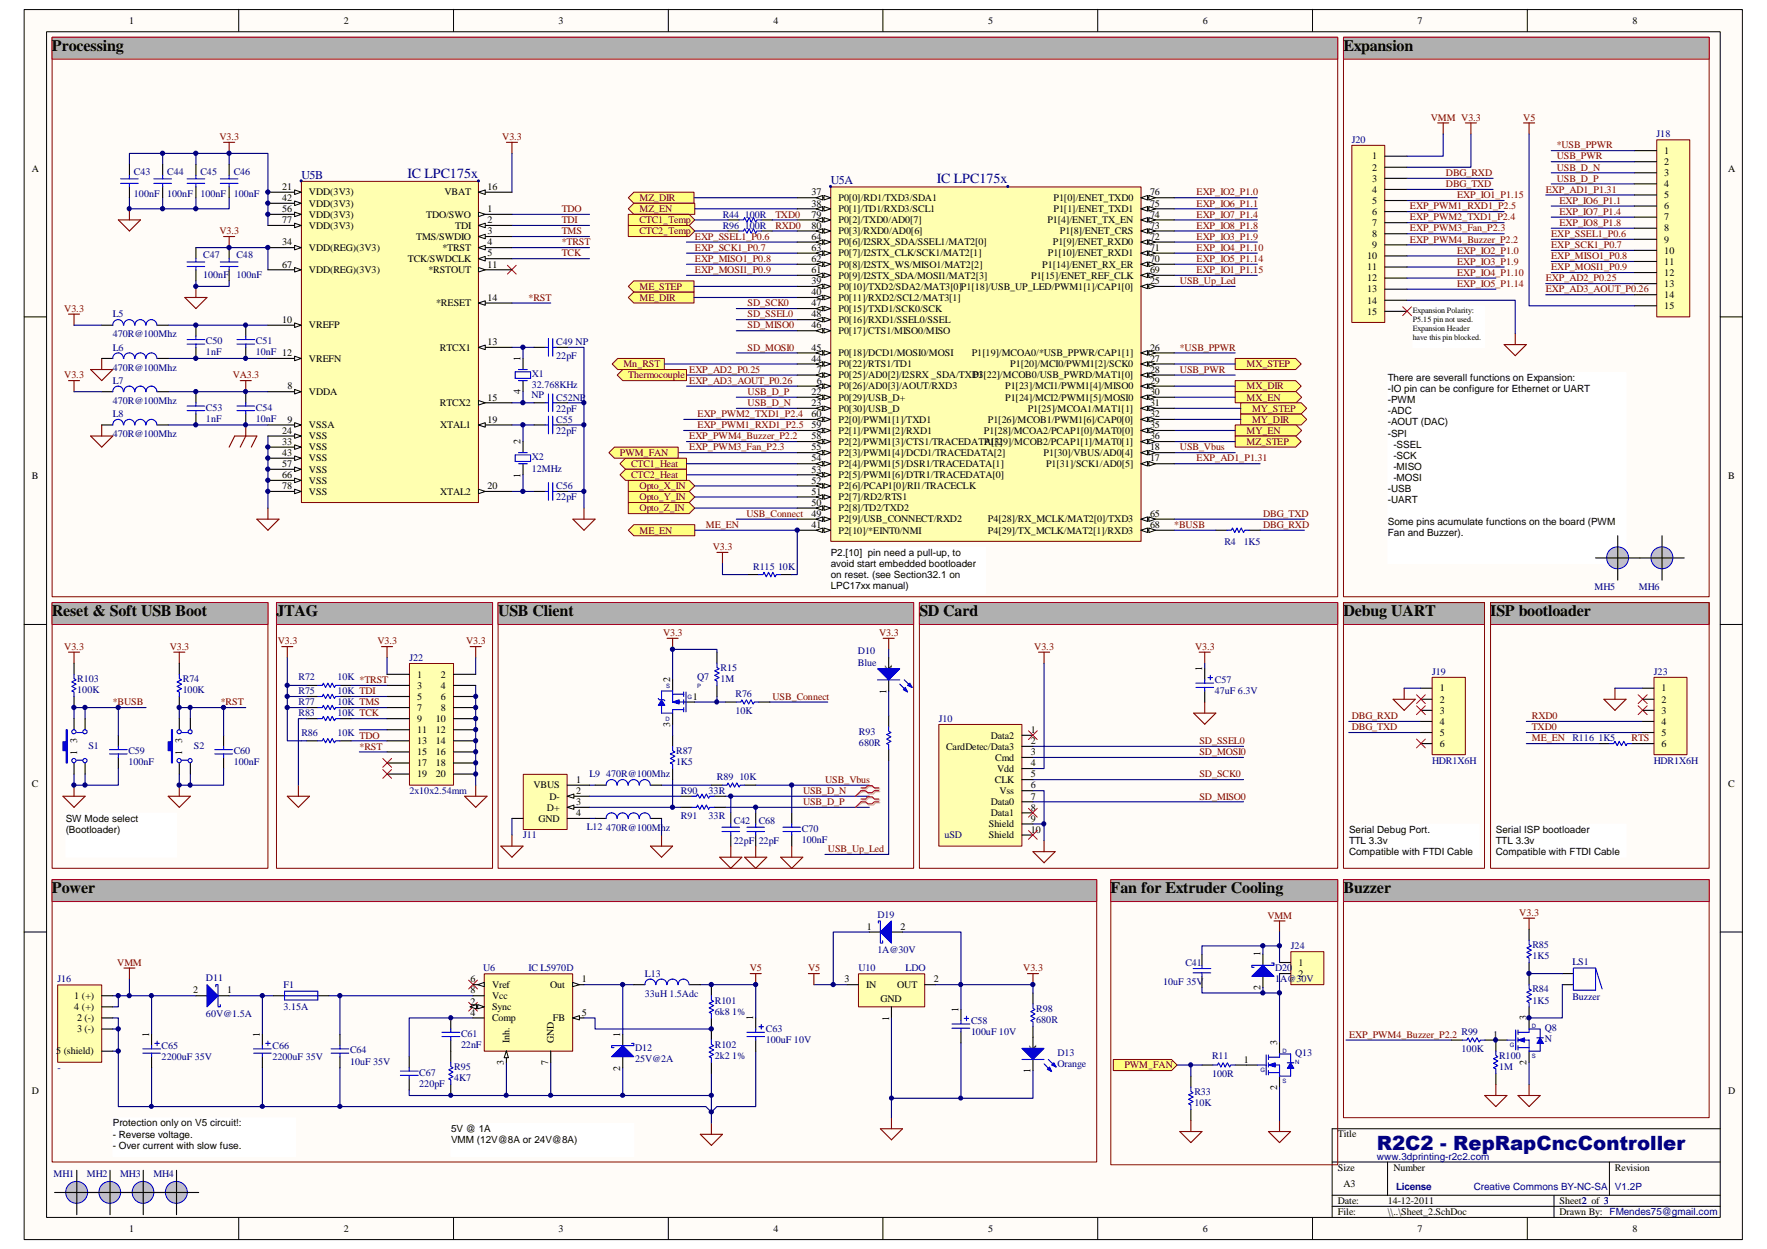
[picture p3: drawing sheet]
<svg xmlns="http://www.w3.org/2000/svg" width="297mm" height="210mm" viewBox="0 0 297 210" stroke-linecap="round" stroke-linejoin="round" font-family="sans-serif">
<defs><g id="words">
<text font-size="3.3" fill="#000080" x="231.4" y="193.3">R2C2 - RepRapCncController</text>
<g font-size="2.7">
<text x="8.7" y="8.6">Processing</text>
<text x="225.8" y="8.6">Expansion</text>
<text x="8.7" y="103.6">Reset &amp; Soft USB Boot</text>
<text x="46.5" y="103.6">JTAG</text>
<text x="83.7" y="103.6">USB Client</text>
<text x="154.6" y="103.6">SD Card</text>
<text x="225.8" y="103.6">Debug UART</text>
<text x="250.5" y="103.6">ISP bootloader</text>
<text x="8.7" y="150.2">Power</text>
<text x="186.7" y="150.2">Fan for Extruder Cooling</text>
<text x="225.8" y="150.2">Buzzer</text>
</g>
<g font-size="2.4" fill="#000080">
<text x="68.5" y="29.9">IC LPC175x</text>
<text x="157.5" y="30.8">IC LPC175x</text>
</g>
<g font-size="2" fill="#000080">
<text x="50.7" y="30">U5B</text>
<text x="139.7" y="30.9">U5A</text>
</g>
<g font-size="1.7">
<text x="21.7" y="4">1</text>
<text x="57.8" y="4">2</text>
<text x="93.9" y="4">3</text>
<text x="130" y="4">4</text>
<text x="166.1" y="4">5</text>
<text x="202.2" y="4">6</text>
<text x="238.3" y="4">7</text>
<text x="274.4" y="4">8</text>
<text x="5.3" y="28.9">A</text>
<text x="230.7" y="26.8">1</text>
<text x="230.7" y="28.7">2</text>
<text x="279.8" y="25.9">1</text>
<text x="279.8" y="27.7">2</text>
<text x="279.8" y="29.6">3</text>
<text x="290.5" y="28.9">A</text>
<text x="47.5" y="31.9">21</text>
<text x="47.5" y="33.8">42</text>
<text x="47.5" y="35.6">56</text>
<text x="51.9" y="32.9">VDD(3V3)</text>
<text x="51.9" y="34.7">VDD(3V3)</text>
<text x="74.7" y="32.9">VBAT</text>
<text x="82" y="31.9">16</text>
<text x="82" y="35.6">1</text>
<text x="136.4" y="32.9">37</text>
<text x="136.4" y="34.7">38</text>
<text x="141" y="33.8">P0[0]/RD1/TXD3/SDA1</text>
<text x="141" y="35.6">P0[1]/TD1/RXD3/SCL1</text>
<text x="177.1" y="33.8">P1[0]/ENET_TXD0</text>
<text x="177.1" y="35.6">P1[1]/ENET_TXD1</text>
<text x="193.3" y="32.9">76</text>
<text x="193.3" y="34.7">75</text>
<text x="230.7" y="30.5">3</text>
<text x="230.7" y="32.4">4</text>
<text x="230.7" y="34.2">5</text>
<text x="279.8" y="31.5">4</text>
<text x="279.8" y="33.3">5</text>
<text x="279.8" y="35.2">6</text>
<text x="47.5" y="37.5">77</text>
<text x="47.5" y="41.2">34</text>
<text x="51.9" y="36.6">VDD(3V3)</text>
<text x="51.9" y="38.4">VDD(3V3)</text>
<text x="70" y="40.3">TMS/SWDIO</text>
<text x="71.7" y="36.6">TDO/SWO</text>
<text x="76.5" y="38.4">TDI</text>
<text x="82" y="37.5">2</text>
<text x="82" y="41.2">4</text>
<text x="82" y="39.4">3</text>
<text x="136.4" y="36.6">79</text>
<text x="136.4" y="38.4">80</text>
<text x="136.4" y="40.3">64</text>
<text x="141" y="37.5">P0[2]/TXD0/AD0[7]</text>
<text x="141" y="39.4">P0[3]/RXD0/AD0[6]</text>
<text x="141" y="41.2">P0[6]/I2SRX_SDA/SSEL1/MAT2[0]</text>
<text x="176.1" y="37.5">P1[4]/ENET_TX_EN</text>
<text x="177" y="41.2">P1[9]/ENET_RXD0</text>
<text x="178.2" y="39.4">P1[8]/ENET_CRS</text>
<text x="193.3" y="38.4">73</text>
<text x="193.3" y="36.6">74</text>
<text x="193.3" y="40.3">72</text>
<text x="230.7" y="36.1">6</text>
<text x="230.7" y="38">7</text>
<text x="230.7" y="39.8">8</text>
<text x="230.7" y="41.7">9</text>
<text x="279.8" y="37">7</text>
<text x="279.8" y="38.9">8</text>
<text x="279.8" y="40.8">9</text>
<text x="47.5" y="45">67</text>
<text x="51.9" y="42.2">VDD(REG)(3V3)</text>
<text x="51.9" y="45.9">VDD(REG)(3V3)</text>
<text x="68.6" y="44">TCK/SWDCLK</text>
<text x="72" y="45.9">*RSTOUT</text>
<text x="74.4" y="42.2">*TRST</text>
<text x="82" y="45">11</text>
<text x="82" y="43.1">5</text>
<text x="136.4" y="42.2">63</text>
<text x="136.4" y="44">62</text>
<text x="136.4" y="45.9">61</text>
<text x="136.4" y="47.8">39</text>
<text x="141" y="43.1">P0[7]/I2STX_CLK/SCK1/MAT2[1]</text>
<text x="141" y="45">P0[8]/I2STX_WS/MISO1/MAT2[2]</text>
<text x="141" y="46.8">P0[9]/I2STX_SDA/MOSI1/MAT2[3]</text>
<text x="173.4" y="46.8">P1[15]/ENET_REF_CLK</text>
<text x="175.2" y="45">P1[14]/ENET_RX_ER</text>
<text x="176.1" y="43.1">P1[10]/ENET_RXD1</text>
<text x="193.3" y="45.9">69</text>
<text x="193.3" y="42.2">71</text>
<text x="193.3" y="44">70</text>
<text x="193.3" y="47.8">25</text>
<text x="229.8" y="43.6">10</text>
<text x="229.8" y="45.4">11</text>
<text x="229.8" y="47.3">12</text>
<text x="279.8" y="42.6">10</text>
<text x="279.8" y="44.5">11</text>
<text x="279.8" y="46.4">12</text>
<text x="73.3" y="51.5">*RESET</text>
<text x="82" y="50.5">14</text>
<text x="136.4" y="49.6">40</text>
<text x="136.4" y="51.5">47</text>
<text x="136.4" y="53.3">48</text>
<text x="141" y="48.7">P0[10]/TXD2/SDA2/MAT3[0]P1[18]/USB_UP_LED/PWM1[1]/CAP1[0]</text>
<text x="141" y="50.5">P0[11]/RXD2/SCL2/MAT3[1]</text>
<text x="141" y="52.4">P0[15]/TXD1/SCK0/SCK</text>
<text x="229.8" y="49.1">13</text>
<text x="229.8" y="51">14</text>
<text x="229.8" y="52.9">15</text>
<text x="279.8" y="48.2">13</text>
<text x="279.8" y="50.1">14</text>
<text x="279.8" y="51.9">15</text>
<text x="47.5" y="54.3">10</text>
<text x="51.9" y="55.2">VREFP</text>
<text x="74" y="58.9">RTCX1</text>
<text x="82" y="58">13</text>
<text x="136.4" y="55.2">46</text>
<text x="136.4" y="58.9">45</text>
<text x="141" y="54.3">P0[16]/RXD1/SSEL0/SSEL</text>
<text x="141" y="56.1">P0[17]/CTS1/MISO0/MISO</text>
<text x="141" y="59.9">P0[18]/DCD1/MOSI0/MOSI</text>
<text x="163.4" y="59.9">P1[19]/MCOA0/*USB_PPWR/CAP1[1]</text>
<text x="193.3" y="58.9">26</text>
<text x="48.3" y="65.4">8</text>
<text x="51.9" y="60.8">VREFN</text>
<text x="87.5" y="60.6" transform="rotate(-90 87.5 60.6)">1</text>
<text x="136.4" y="60.8">44</text>
<text x="137.3" y="62.7">7</text>
<text x="137.3" y="64.5">6</text>
<text x="141" y="61.7">P0[22]/RTS1/TD1</text>
<text x="141" y="63.6">P0[25]/AD0[2]/I2SRX _SDA/TXD3</text>
<text x="141" y="65.4">P0[26]/AD0[3]/AOUT/RXD3</text>
<text x="163.6" y="63.6">P1[22]/MCOB0/USB_PWRD/MAT1[0]</text>
<text x="169" y="65.4">P1[23]/MCI1/PWM1[4]/MISO0</text>
<text x="169.8" y="61.7">P1[20]/MCI0/PWM1[2]/SCK0</text>
<text x="193.3" y="62.7">28</text>
<text x="193.3" y="60.8">27</text>
<text x="193.3" y="64.5">29</text>
<text x="233.3" y="64.1">There are severall functions on Expansion:</text>
<text x="233.3" y="65.9">-IO pin can be configure for Ethernet or UART</text>
<text x="48.3" y="71">9</text>
<text x="51.9" y="66.4">VDDA</text>
<text x="51.9" y="72">VSSA</text>
<text x="74" y="68.2">RTCX2</text>
<text x="74" y="72">XTAL1</text>
<text x="82" y="71">19</text>
<text x="82" y="67.3">15</text>
<text x="87.5" y="66.3" transform="rotate(-90 87.5 66.3)">4</text>
<text x="136.4" y="66.4">22</text>
<text x="136.4" y="68.2">23</text>
<text x="136.4" y="70.1">60</text>
<text x="136.4" y="72">59</text>
<text x="141" y="67.3">P0[29]/USB_D+</text>
<text x="141" y="69.2">P0[30]/USB_D</text>
<text x="141" y="71">P2[0]/PWM1[1]/TXD1</text>
<text x="166.1" y="71">P1[26]/MCOB1/PWM1[6]/CAP0[0]</text>
<text x="169" y="67.3">P1[24]/MCI2/PWM1[5]/MOSI0</text>
<text x="172.8" y="69.2">P1[25]/MCOA1/MAT1[1]</text>
<text x="193.3" y="66.4">30</text>
<text x="193.3" y="68.2">31</text>
<text x="193.3" y="70.1">32</text>
<text x="193.3" y="72">35</text>
<text x="233.3" y="67.8">-PWM</text>
<text x="233.3" y="69.6">-ADC</text>
<text x="233.3" y="71.5">-AOUT (DAC)</text>
<text x="47.5" y="72.9">24</text>
<text x="47.5" y="74.8">33</text>
<text x="47.5" y="76.6">43</text>
<text x="51.9" y="73.8">VSS</text>
<text x="51.9" y="75.7">VSS</text>
<text x="51.9" y="77.6">VSS</text>
<text x="87.5" y="74.6" transform="rotate(-90 87.5 74.6)">2</text>
<text x="136.4" y="73.8">58</text>
<text x="136.4" y="75.7">55</text>
<text x="136.4" y="77.6">54</text>
<text x="141" y="72.9">P2[1]/PWM1[2]/RXD1</text>
<text x="141" y="74.8">P2[2]/PWM1[3]/CTS1/TRACEDATA[3]</text>
<text x="141" y="76.6">P2[3]/PWM1[4]/DCD1/TRACEDATA[2]</text>
<text x="165.4" y="72.9">P1[28]/MCOA2/PCAP1[0]/MAT0[0]</text>
<text x="165.4" y="74.8">P1[29]/MCOB2/PCAP1[1]/MAT0[1]</text>
<text x="175.4" y="76.6">P1[30]/VBUS/AD0[4]</text>
<text x="193.3" y="73.8">36</text>
<text x="193.3" y="75.7">18</text>
<text x="193.3" y="77.6">17</text>
<text x="233.3" y="73.4">-SPI</text>
<text x="234.2" y="75.2">-SSEL</text>
<text x="234.2" y="77.1">-SCK</text>
<text x="5.4" y="80.6">B</text>
<text x="47.5" y="78.5">57</text>
<text x="47.5" y="80.3">66</text>
<text x="47.5" y="82.2">78</text>
<text x="51.9" y="79.4">VSS</text>
<text x="51.9" y="81.3">VSS</text>
<text x="51.9" y="83.1">VSS</text>
<text x="74" y="83.1">XTAL2</text>
<text x="82" y="82.2">20</text>
<text x="87.5" y="80.3" transform="rotate(-90 87.5 80.3)">1</text>
<text x="136.4" y="79.4">53</text>
<text x="136.4" y="81.3">52</text>
<text x="136.4" y="83.1">51</text>
<text x="141" y="78.5">P2[4]/PWM1[5]/DSR1/TRACEDATA[1]</text>
<text x="141" y="80.3">P2[5]/PWM1[6]/DTR1/TRACEDATA[0]</text>
<text x="141" y="82.2">P2[6]/PCAP1[0]/RI1/TRACECLK</text>
<text x="175.8" y="78.5">P1[31]/SCK1/AD0[5]</text>
<text x="233.3" y="82.7">-USB</text>
<text x="234.2" y="79">-MISO</text>
<text x="234.2" y="80.8">-MOSI</text>
<text x="290.5" y="80.6">B</text>
<text x="136.4" y="85">50</text>
<text x="136.4" y="86.9">49</text>
<text x="136.4" y="88.7">41</text>
<text x="141" y="84.1">P2[7]/RD2/RTS1</text>
<text x="141" y="85.9">P2[8]/TD2/TXD2</text>
<text x="141" y="87.8">P2[9]/USB_CONNECT/RXD2</text>
<text x="141" y="89.7">P2[10]/*EINT0/NMI</text>
<text x="166.1" y="87.8">P4[28]/RX_MCLK/MAT2[0]/TXD3</text>
<text x="166.1" y="89.7">P4[29]/TX_MCLK/MAT2[1]/RXD3</text>
<text x="193.3" y="86.9">65</text>
<text x="193.3" y="88.7">68</text>
<text x="233.3" y="84.5">-UART</text>
<text x="233.3" y="88.3">Some pins acumulate functions on the board (PWM</text>
<text x="139.7" y="93.4">P2.[10] pin need a pull-up, to</text>
<text x="139.7" y="95.2">avoid start embedded bootloader</text>
<text x="233.3" y="90.1">Fan and Buzzer).</text>
<text x="139.7" y="97.1">on reset. (see Section32.1 on</text>
<text x="139.7" y="99">LPC17xx manual)</text>
<text x="70.1" y="113.9">1</text>
<text x="74.1" y="113.9">2</text>
<text x="149.9" y="112.9" transform="rotate(-90 149.9 112.9)">K</text>
<text x="202.1" y="112.8" transform="rotate(-90 202.1 112.8)">1</text>
<text x="70.1" y="115.7">3</text>
<text x="70.1" y="117.6">5</text>
<text x="70.1" y="119.5">7</text>
<text x="74.1" y="115.7">4</text>
<text x="74.1" y="117.6">6</text>
<text x="74.1" y="119.5">8</text>
<text x="112.6" y="114.6" transform="rotate(-90 112.6 114.6)">2</text>
<text x="116.5" y="117.6">1</text>
<text x="149" y="116.6" transform="rotate(-90 149 116.6)">1</text>
<text x="242.1" y="116.2">1</text>
<text x="242.1" y="118.1">2</text>
<text x="242.1" y="119.9">3</text>
<text x="279.3" y="116.2">1</text>
<text x="279.3" y="118.1">2</text>
<text x="279.3" y="119.9">3</text>
<text x="13" y="124.8" transform="rotate(-90 13 124.8)">3</text>
<text x="30.6" y="124.8" transform="rotate(-90 30.6 124.8)">3</text>
<text x="70.1" y="121.3">9</text>
<text x="70.1" y="123.2">11</text>
<text x="70.1" y="125.1">13</text>
<text x="73.3" y="121.3">10</text>
<text x="73.3" y="123.2">12</text>
<text x="73.3" y="125.1">14</text>
<text x="112.6" y="122.2" transform="rotate(-90 112.6 122.2)">3</text>
<text x="159" y="126">CardDetec/Data3</text>
<text x="166.5" y="124.1">Data2</text>
<text x="173.3" y="123.2">1</text>
<text x="173.3" y="125.1">2</text>
<text x="242.1" y="121.8">4</text>
<text x="242.1" y="123.7">5</text>
<text x="242.1" y="125.5">6</text>
<text x="279.3" y="121.8">4</text>
<text x="279.3" y="123.7">5</text>
<text x="279.3" y="125.5">6</text>
<text x="13" y="126.9" transform="rotate(-90 13 126.9)">1</text>
<text x="30.6" y="126.9" transform="rotate(-90 30.6 126.9)">1</text>
<text x="70.1" y="126.9">15</text>
<text x="70.1" y="128.8">17</text>
<text x="70.1" y="130.6">19</text>
<text x="73.3" y="126.9">16</text>
<text x="73.3" y="128.8">18</text>
<text x="73.3" y="130.6">20</text>
<text x="96.9" y="131.6">1</text>
<text x="167.3" y="131.6">CLK</text>
<text x="167.3" y="127.8">Cmd</text>
<text x="167.6" y="129.7">Vdd</text>
<text x="173.3" y="130.6">5</text>
<text x="173.3" y="126.9">3</text>
<text x="173.3" y="128.8">4</text>
<text x="5.4" y="132.2">C</text>
<text x="89.7" y="132.5">VBUS</text>
<text x="91.9" y="136.2">D+</text>
<text x="92.4" y="134.4">D-</text>
<text x="96.9" y="133.4">2</text>
<text x="96.9" y="135.3">3</text>
<text x="96.9" y="137.2">4</text>
<text x="166.5" y="135.3">Data0</text>
<text x="166.5" y="137.2">Data1</text>
<text x="168" y="133.4">Vss</text>
<text x="173.3" y="132.5">6</text>
<text x="173.3" y="134.4">7</text>
<text x="173.3" y="136.2">8</text>
<text x="290.5" y="132.2">C</text>
<text x="11" y="138.1">SW Mode select</text>
<text x="11" y="140">(Bootloader)</text>
<text x="90.5" y="138.1">GND</text>
<text x="166.2" y="139">Shield</text>
<text x="166.2" y="140.9">Shield</text>
<text x="173.3" y="138.1">9</text>
<text x="173.3" y="140">10</text>
<text x="226.8" y="140">Serial Debug Port.</text>
<text x="226.8" y="141.8">TTL 3.3v</text>
<text x="226.8" y="143.7">Compatible with FTDI Cable</text>
<text x="251.5" y="140">Serial ISP bootloader</text>
<text x="251.5" y="141.8">TTL 3.3v</text>
<text x="251.5" y="143.7">Compatible with FTDI Cable</text>
<text x="145.7" y="156.3">1</text>
<text x="151.4" y="156.3">2</text>
<text x="211.9" y="160.7" transform="rotate(-90 211.9 160.7)">1</text>
<text x="12.5" y="167.9">1 (+)</text>
<text x="32.5" y="167">2</text>
<text x="38.2" y="167">1</text>
<text x="79.1" y="165.1">6</text>
<text x="79.1" y="167">8</text>
<text x="82.7" y="166">Vref</text>
<text x="82.7" y="167.9">Vcc</text>
<text x="92.5" y="166">Out</text>
<text x="97.8" y="165.1">1</text>
<text x="142" y="165.1">3</text>
<text x="145.6" y="166">IN</text>
<text x="150.8" y="166">OUT</text>
<text x="157" y="165.1">2</text>
<text x="211.9" y="166.4" transform="rotate(-90 211.9 166.4)">2</text>
<text x="218.3" y="162.3">1</text>
<text x="218.3" y="164.2">2</text>
<text x="12.5" y="169.8">4 (+)</text>
<text x="13" y="171.6">2 (-)</text>
<text x="13" y="173.5">3 (-)</text>
<text x="79.1" y="168.8">2</text>
<text x="79.1" y="170.7">4</text>
<text x="82.7" y="169.8">Sync</text>
<text x="82.7" y="171.6">Comp</text>
<text x="93" y="171.6">FB</text>
<text x="97.8" y="170.7">5</text>
<text x="126.6" y="171.4" transform="rotate(-90 126.6 171.4)">1</text>
<text x="148" y="168.4">GND</text>
<text x="149.5" y="171.5" transform="rotate(-90 149.5 171.5)">1</text>
<text x="161.1" y="170.1" transform="rotate(-90 161.1 170.1)">1</text>
<text x="256.6" y="171.4" transform="rotate(-90 256.6 171.4)">3</text>
<text x="9.4" y="177.2">5 (shield)</text>
<text x="25.1" y="174.2" transform="rotate(-90 25.1 174.2)">1</text>
<text x="43.7" y="174.2" transform="rotate(-90 43.7 174.2)">1</text>
<text x="84.7" y="179" transform="rotate(-90 84.7 179)">3</text>
<text x="85.6" y="175.3" transform="rotate(-90 85.6 175.3)">Inh.</text>
<text x="92.2" y="179" transform="rotate(-90 92.2 179)">7</text>
<text x="93.1" y="175.3" transform="rotate(-90 93.1 175.3)">GND</text>
<text x="104.3" y="179.9" transform="rotate(-90 104.3 179.9)">2</text>
<text x="104.3" y="174.2" transform="rotate(-90 104.3 174.2)">1</text>
<text x="174.2" y="176.7" transform="rotate(-90 174.2 176.7)">K</text>
<text x="209.1" y="178.6">1</text>
<text x="214.7" y="175.6" transform="rotate(-90 214.7 175.6)">3</text>
<text x="251" y="174.4">1</text>
<text x="256.6" y="179" transform="rotate(-90 256.6 179)">2</text>
<text x="5.3" y="183.9">D</text>
<text x="173.2" y="180.4" transform="rotate(-90 173.2 180.4)">1</text>
<text x="214.7" y="183.2" transform="rotate(-90 214.7 183.2)">2</text>
<text x="290.5" y="183.9">D</text>
<text x="19" y="189.3">Protection only on V5 circuit!:</text>
<text x="19" y="191.2">- Reverse voltage.</text>
<text x="75.8" y="190.2">5V @ 1A</text>
<text x="224.9" y="191.1">Title</text>
<text x="19" y="193">- Over current with slow fuse.</text>
<text x="75.8" y="192.1">VMM (12V@8A or 24V@8A)</text>
<text x="224.9" y="196.7">Size</text>
<text x="234.2" y="196.7">Number</text>
<text x="271.5" y="196.7">Revision</text>
<text x="224.9" y="202.3">Date:</text>
<text x="225.8" y="199.5">A3</text>
<text x="233.3" y="202.3">14-12-2011</text>
<text x="262.2" y="202.3">Sheet2 of 3</text>
<text x="21.7" y="207">1</text>
<text x="57.8" y="207">2</text>
<text x="93.9" y="207">3</text>
<text x="130" y="207">4</text>
<text x="166.1" y="207">5</text>
<text x="202.2" y="207">6</text>
<text x="224.9" y="204.2">File:</text>
<text x="233.3" y="204.2">\\..\Sheet_2.SchDoc</text>
<text x="238.3" y="207">7</text>
<text x="262.2" y="204.2">Drawn By: FMendes75@gmail.com</text>
<text x="274.4" y="207">8</text>
</g>
<g font-size="1.7" fill="#800000">
<text x="36.9" y="23.5">V3.3</text>
<text x="84.4" y="23.5">V3.3</text>
<text x="240.5" y="20.3">VMM V3.3</text>
<text x="256" y="20.3">V5</text>
<text x="243.1" y="29.6">DBG_RXD</text>
<text x="261.7" y="28.7">USB_D_N</text>
<text x="261.7" y="24.9">*USB_PPWR</text>
<text x="261.7" y="26.8">USB_PWR</text>
<text x="94.4" y="35.6">TDO</text>
<text x="107.5" y="33.8">MZ_DIR</text>
<text x="107.5" y="35.6">MZ_EN</text>
<text x="201.1" y="34.7">EXP_IO6_P1.1</text>
<text x="201.1" y="32.9">EXP_IO2_P1.0</text>
<text x="237" y="35.2">EXP_PWM1_RXD1_P2.5</text>
<text x="243.1" y="31.5">DBG_TXD</text>
<text x="244.9" y="33.3">EXP_IO1_P1.15</text>
<text x="259.8" y="32.4">EXP_AD1_P1.31</text>
<text x="261.7" y="30.5">USB_D_P</text>
<text x="262.2" y="34.2">EXP_IO6_P1.1</text>
<text x="36.9" y="39.4">V3.3</text>
<text x="94.4" y="37.5">TDI</text>
<text x="94.4" y="39.4">TMS</text>
<text x="94.4" y="41.2">*TRST</text>
<text x="107.5" y="39.4">CTC2_Temp</text>
<text x="107.5" y="37.5">CTC1_Temp</text>
<text x="116.8" y="40.3">EXP_SSEL1_P0.6</text>
<text x="130.3" y="36.6">TXD0</text>
<text x="130.3" y="38.4">RXD0</text>
<text x="201.1" y="40.3">EXP_IO3_P1.9</text>
<text x="201.1" y="36.6">EXP_IO7_P1.4</text>
<text x="201.1" y="38.4">EXP_IO8_P1.8</text>
<text x="237" y="40.8">EXP_PWM4_Buzzer_P2.2</text>
<text x="237" y="37">EXP_PWM2_TXD1_P2.4</text>
<text x="237" y="38.9">EXP_PWM3_Fan_P2.3</text>
<text x="260.8" y="41.7">EXP_SCK1_P0.7</text>
<text x="260.8" y="39.8">EXP_SSEL1_P0.6</text>
<text x="262.2" y="36.1">EXP_IO7_P1.4</text>
<text x="262.2" y="38">EXP_IO8_P1.8</text>
<text x="94.4" y="43.1">TCK</text>
<text x="116.8" y="44">EXP_MISO1_P0.8</text>
<text x="116.8" y="45.9">EXP_MOSI1_P0.9</text>
<text x="116.8" y="42.2">EXP_SCK1_P0.7</text>
<text x="198.3" y="47.8">USB_Up_Led</text>
<text x="201.1" y="42.2">EXP_IO4_P1.10</text>
<text x="201.1" y="44">EXP_IO5_P1.14</text>
<text x="201.1" y="45.9">EXP_IO1_P1.15</text>
<text x="244.9" y="42.6">EXP_IO2_P1.0</text>
<text x="244.9" y="46.4">EXP_IO4_P1.10</text>
<text x="244.9" y="44.5">EXP_IO3_P1.9</text>
<text x="259.8" y="47.3">EXP_AD2_P0.25</text>
<text x="260.8" y="43.6">EXP_MISO1_P0.8</text>
<text x="260.8" y="45.4">EXP_MOSI1_P0.9</text>
<text x="10.8" y="52.4">V3.3</text>
<text x="88.9" y="50.5">*RST</text>
<text x="107.5" y="50.5">ME_DIR</text>
<text x="107.5" y="48.7">ME_STEP</text>
<text x="125.7" y="53.3">SD_SSEL0</text>
<text x="125.7" y="51.5">SD_SCK0</text>
<text x="244.9" y="48.2">EXP_IO5_P1.14</text>
<text x="259.8" y="49.1">EXP_AD3_AOUT_P0.26</text>
<text x="125.7" y="58.9">SD_MOSI0</text>
<text x="125.7" y="55.2">SD_MISO0</text>
<text x="198.3" y="58.9">*USB_PPWR</text>
<text x="10.8" y="63.6">V3.3</text>
<text x="39.1" y="63.6">VA3.3</text>
<text x="104.8" y="61.7">Mn_RST</text>
<text x="105.6" y="63.6">Thermocouple</text>
<text x="115.9" y="62.7">EXP_AD2_P0.25</text>
<text x="115.9" y="64.5">EXP_AD3_AOUT_P0.26</text>
<text x="198.3" y="62.7">USB_PWR</text>
<text x="209.5" y="65.4">MX_DIR</text>
<text x="209.5" y="61.7">MX_STEP</text>
<text x="117.3" y="70.1">EXP_PWM2_TXD1_P2.4</text>
<text x="117.3" y="72">EXP_PWM1_RXD1_P2.5</text>
<text x="125.7" y="66.4">USB_D_P</text>
<text x="125.7" y="68.2">USB_D_N</text>
<text x="209.5" y="67.3">MX_EN</text>
<text x="210.5" y="71">MY_DIR</text>
<text x="210.5" y="69.2">MY_STEP</text>
<text x="104.2" y="76.6">PWM_FAN</text>
<text x="115.9" y="75.7">EXP_PWM3_Fan_P2.3</text>
<text x="115.9" y="73.8">EXP_PWM4_Buzzer_P2.2</text>
<text x="198.3" y="75.7">USB_Vbus</text>
<text x="201.1" y="77.6">EXP_AD1_P1.31</text>
<text x="209.5" y="72.9">MY_EN</text>
<text x="209.5" y="74.8">MZ_STEP</text>
<text x="106.1" y="78.5">CTC1_Heat</text>
<text x="106.1" y="80.3">CTC2_Heat</text>
<text x="107.5" y="82.2">Opto_X_IN</text>
<text x="107.5" y="89.7">ME_EN</text>
<text x="107.5" y="84.1">Opto_Y_IN</text>
<text x="107.5" y="85.9">Opto_Z_IN</text>
<text x="118.7" y="88.7">ME_EN</text>
<text x="125.5" y="86.9">USB_Connect</text>
<text x="197.4" y="88.7">*BUSB</text>
<text x="212.3" y="88.7">DBG_RXD</text>
<text x="212.3" y="86.9">DBG_TXD</text>
<text x="119.8" y="92.5">V3.3</text>
<text x="111.5" y="106.9">V3.3</text>
<text x="147.8" y="106.9">V3.3</text>
<text x="10.8" y="109.2">V3.3</text>
<text x="28.5" y="109.2">V3.3</text>
<text x="46.7" y="108.3">V3.3</text>
<text x="63.5" y="108.3">V3.3</text>
<text x="78.4" y="108.3">V3.3</text>
<text x="173.9" y="109.2">V3.3</text>
<text x="200.9" y="109.2">V3.3</text>
<text x="19" y="118.5">*BUSB</text>
<text x="37.1" y="118.5">*RST</text>
<text x="60.4" y="114.8">*TRST</text>
<text x="129.9" y="117.6">USB_Connect</text>
<text x="60.4" y="124.1">TDO</text>
<text x="60.4" y="126">*RST</text>
<text x="201.6" y="125.1">SD_SSEL0</text>
<text x="227.2" y="122.7">DBG_TXD</text>
<text x="227.2" y="120.9">DBG_RXD</text>
<text x="257.5" y="122.7">TXD0</text>
<text x="257.5" y="120.9">RXD0</text>
<text x="257.5" y="124.6">ME_EN</text>
<text x="274.3" y="124.6">RTS</text>
<text x="138.7" y="131.6">USB_Vbus</text>
<text x="201.6" y="126.9">SD_MOSI0</text>
<text x="201.6" y="130.6">SD_SCK0</text>
<text x="135" y="135.3">USB_D_P</text>
<text x="135" y="133.4">USB_D_N</text>
<text x="201.6" y="134.4">SD_MISO0</text>
<text x="139.2" y="143.2">USB_Up_Led</text>
<text x="213.1" y="154.4">VMM</text>
<text x="255.4" y="153.9">V3.3</text>
<text x="19.7" y="162.3">VMM</text>
<text x="126.1" y="163.2">V5</text>
<text x="135.8" y="163.2">V5</text>
<text x="172" y="163.2">V3.3</text>
<text x="189" y="179.5">PWM_FAN</text>
<text x="226.8" y="174.4">EXP_PWM4_Buzzer_P2.2</text>
</g>
<g font-size="1.7" fill="#000080">
<text x="278.5" y="23.1">J18</text>
<text x="22.5" y="29.4">C43</text>
<text x="28.1" y="29.4">C44</text>
<text x="33.7" y="29.4">C45</text>
<text x="39.3" y="29.4">C46</text>
<text x="227.2" y="24">J20</text>
<text x="22.5" y="33.1">100nF</text>
<text x="28.1" y="33.1">100nF</text>
<text x="33.7" y="33.1">100nF</text>
<text x="39.3" y="33.1">100nF</text>
<text x="121.5" y="36.6">R44 100R</text>
<text x="121.5" y="38.4">R96 100R</text>
<text x="34.2" y="43.4">C47</text>
<text x="34.2" y="46.7">100nF</text>
<text x="39.7" y="43.4">C48</text>
<text x="39.7" y="46.7">100nF</text>
<text x="19" y="53.3">L5</text>
<text x="19" y="56.7">470R@100Mhz</text>
<text x="19" y="58.9">L6</text>
<text x="34.6" y="57.8">C50</text>
<text x="34.6" y="59.7">1nF</text>
<text x="43" y="57.8">C51</text>
<text x="43" y="59.7">10nF 12</text>
<text x="93.5" y="58">C49 NP</text>
<text x="19" y="62.3">470R@100Mhz</text>
<text x="19" y="64.5">L7</text>
<text x="89.4" y="63.4">X1</text>
<text x="89.4" y="65.3">32.768KHz</text>
<text x="93.5" y="60.3">22pF</text>
<text x="19" y="67.9">470R@100Mhz</text>
<text x="19" y="70.1">L8</text>
<text x="34.6" y="69">C53</text>
<text x="34.6" y="70.9">1nF</text>
<text x="43" y="69">C54</text>
<text x="43" y="70.9">10nF</text>
<text x="89.3" y="66.8">NP</text>
<text x="93.5" y="67.3">C52NP</text>
<text x="93.5" y="69.2">22pF</text>
<text x="93.5" y="71">C55</text>
<text x="19" y="73.4">470R@100Mhz</text>
<text x="89.4" y="77.4">X2</text>
<text x="93.5" y="72.9">22pF</text>
<text x="89.4" y="79.2">12MHz</text>
<text x="93.5" y="82.2">C56</text>
<text x="93.5" y="84.1">22pF</text>
<text x="126.6" y="95.7">R115 10K</text>
<text x="205.8" y="91.5">R4</text>
<text x="209.1" y="91.5">1K5</text>
<text x="268.1" y="99.2">MH5</text>
<text x="275.5" y="99.2">MH6</text>
<text x="68.8" y="111.1">J22</text>
<text x="121.1" y="112.8">R15</text>
<text x="144.2" y="110">D10</text>
<text x="144.2" y="111.8">Blue</text>
<text x="240.7" y="113.4">J19</text>
<text x="278" y="113.4">J23</text>
<text x="13" y="114.6">R103</text>
<text x="13" y="116.5">100K</text>
<text x="30.7" y="114.6">R74</text>
<text x="30.7" y="116.5">100K</text>
<text x="50.2" y="114.3">R72</text>
<text x="50.2" y="116.7">R75</text>
<text x="50.2" y="118.5">R77</text>
<text x="56.7" y="114.3">10K</text>
<text x="56.7" y="116.7">10K TDI</text>
<text x="56.7" y="118.5">10K TMS</text>
<text x="117.2" y="114.3">Q7</text>
<text x="121.1" y="114.6">1M</text>
<text x="123.7" y="117.1">R76</text>
<text x="204.2" y="114.8">C57</text>
<text x="204.2" y="116.7">47uF 6.3V</text>
<text x="14.9" y="125.8">S1</text>
<text x="32.6" y="125.8">S2</text>
<text x="50.2" y="120.4">R83</text>
<text x="50.7" y="123.7">R86</text>
<text x="56.7" y="123.7">10K</text>
<text x="56.7" y="120.4">10K TCK</text>
<text x="123.7" y="120">10K</text>
<text x="144.4" y="123.5">R93</text>
<text x="144.4" y="125.3">680R</text>
<text x="157.8" y="121.3">J10</text>
<text x="264.3" y="124.5">R116</text>
<text x="268.7" y="124.6">1K5</text>
<text x="21.6" y="126.7">C59</text>
<text x="21.6" y="128.6">100nF</text>
<text x="39.3" y="126.7">C60</text>
<text x="39.3" y="128.6">100nF</text>
<text x="99.1" y="130.6">L9 470R@100Mhz</text>
<text x="113.7" y="126.7">R87</text>
<text x="113.7" y="128.6">1K5</text>
<text x="120.5" y="131.1">R89 10K</text>
<text x="240.7" y="128.3">HDR1X6H</text>
<text x="278" y="128.3">HDR1X6H</text>
<text x="68.8" y="133.4">2x10x2.54mm</text>
<text x="114.5" y="133.4">R90</text>
<text x="114.5" y="137.6">R91</text>
<text x="119.1" y="133.4">33R</text>
<text x="119.1" y="137.6">33R</text>
<text x="87.9" y="140.9">J11</text>
<text x="98.6" y="139.5">L12</text>
<text x="101.9" y="139.6">470R@100Mhz</text>
<text x="123.4" y="138.6">C42</text>
<text x="123.4" y="141.8">22pF 22pF</text>
<text x="127.5" y="138.6">C68</text>
<text x="134.8" y="139.8">C70</text>
<text x="134.8" y="141.6">100nF</text>
<text x="158.7" y="140.9">uSD</text>
<text x="147.5" y="154.2">D19</text>
<text x="147.5" y="160.1">1A@30V</text>
<text x="217" y="159.5">J24</text>
<text x="257.6" y="159.3">R85</text>
<text x="257.6" y="161.2">1K5</text>
<text x="9.6" y="165.1">J16</text>
<text x="34.6" y="164.9">D11</text>
<text x="47.7" y="166">F1</text>
<text x="81.2" y="163.2">U6</text>
<text x="88.9" y="163.2">IC L5970D</text>
<text x="108.4" y="164.2">L13</text>
<text x="108.4" y="167.5">33uH 1.5Adc</text>
<text x="144.3" y="163.2">U10</text>
<text x="152.2" y="163.2">LDO</text>
<text x="195.5" y="165.6">10uF 35V</text>
<text x="199.3" y="162.3">C41</text>
<text x="214.4" y="163.2">D20</text>
<text x="214.4" y="165">1A@30V</text>
<text x="257.6" y="166.8">R84</text>
<text x="264.3" y="162.1">LS1</text>
<text x="34.6" y="170.9">60V@1.5A</text>
<text x="47.7" y="169.8">3.15A</text>
<text x="120.2" y="168.7">R101</text>
<text x="120.2" y="170.5">6k8 1%</text>
<text x="128.7" y="173.5">C63</text>
<text x="163.2" y="172.1">C58</text>
<text x="163.2" y="173.9">100uF 10V</text>
<text x="174.2" y="170.1">R98</text>
<text x="174.2" y="171.9">680R</text>
<text x="245.7" y="173.9">R99</text>
<text x="257.6" y="168.7">1K5</text>
<text x="259.7" y="173.3">Q8</text>
<text x="264.3" y="168.1">Buzzer</text>
<text x="27.2" y="176.3">C65</text>
<text x="27.2" y="178.1">2200uF 35V</text>
<text x="45.8" y="176.3">C66</text>
<text x="45.8" y="178.1">2200uF 35V</text>
<text x="58.8" y="177">C64</text>
<text x="58.8" y="178.9">10uF 35V</text>
<text x="76.4" y="179.8">R95</text>
<text x="77.5" y="174.2">C61</text>
<text x="77.5" y="176.1">22nF</text>
<text x="106.8" y="176.7">D12</text>
<text x="106.8" y="178.5">25V@2A</text>
<text x="120.2" y="176.1">R102</text>
<text x="120.2" y="178">2k2 1%</text>
<text x="128.7" y="175.3">100uF 10V</text>
<text x="177.8" y="177.5">D13</text>
<text x="177.8" y="179.4">Orange</text>
<text x="203.7" y="178.1">R11</text>
<text x="217.7" y="177.5">Q13</text>
<text x="245.7" y="176.8">100K</text>
<text x="252" y="178">R100</text>
<text x="252" y="179.8">1M</text>
<text x="259.7" y="175.2">N</text>
<text x="9.6" y="180">-</text>
<text x="70.5" y="180.8">C67</text>
<text x="70.5" y="182.6">220pF</text>
<text x="76.4" y="181.7">4K7</text>
<text x="200.8" y="184">R33</text>
<text x="200.8" y="185.9">10K</text>
<text x="203.7" y="181">100R</text>
<text x="9" y="197.9">MH1</text>
<text x="14.6" y="197.9">MH2</text>
<text x="20.2" y="197.9">MH3</text>
<text x="25.8" y="197.9">MH4</text>
<text x="231.4" y="194.9">www.3dprinting-r2c2.com</text>
<text x="234.7" y="200">License</text>
<text x="247.7" y="200">Creative Commons BY-NC-SA</text>
<text x="265.9" y="202.4">2</text>
<text x="269.6" y="202.4">3</text>
<text x="271.5" y="200">V1.2P</text>
</g>
<g font-size="1.3">
<text x="237.5" y="52.6">Expansion Polarity:</text>
<text x="237.5" y="54.1">P5.15 pin not used.</text>
<text x="237.5" y="55.6">Expansion Header</text>
<text x="237.5" y="57.1">have this pin blocked.</text>
</g>
<g font-size="1" fill="#000080">
<text x="112" y="115.7">S</text>
<text x="115.6" y="117.5">G</text>
<text x="117.2" y="115.7">P</text>
<text x="111.9" y="121.2">D</text>
<text x="257.5" y="172.7">D</text>
<text x="215.6" y="176.9">D</text>
<text x="217.7" y="178.8">N</text>
<text x="253.8" y="176">G</text>
<text x="257.5" y="177.8">S</text>
<text x="211.9" y="180.2">G</text>
<text x="215.6" y="182">S</text>
</g>
</g></defs>
<path d="M4.1 1.7h288.8v206.6h-288.8z" fill="#fffcf8"/>
<path d="M4.1 1.6h288.8v206.7h-288.8z" fill="none" stroke="#000" stroke-width=".17"/>
<path d="M7.9 5.4h281.3v199.2h-281.3z" fill="#fffcf8"/>
<g fill="none" stroke="#000" stroke-width=".17">
<path d="M7.8 5.3h281.4v199.3h-281.4zM40.1 1.6v3.7M76.2 1.6v3.7M112.3 1.6v3.7M148.4 1.6v3.7M184.5 1.6v3.7M220.6 1.6v3.7M256.7 1.6v3.7M4.1 53.3h3.7M289.2 53.3h3.7M4.1 104.9h3.7M289.2 104.9h3.7"/>
<path d="M4.1 156.6h3.7M289.2 156.6h3.7M223.9 195.3h65.3M233.3 195.3v5.6M270.5 195.3v5.6M289.2 189.7h-65.3v14.9M40.1 204.6v3.7M76.2 204.6v3.7M112.3 204.6v3.7M148.4 204.6v3.7M184.5 204.6v3.7M220.6 204.6v3.7"/>
<path d="M223.9 200.9h65.3M223.9 202.7h65.3M256.7 204.6v3.7M261.2 200.9v3.7"/>
</g>
<path d="M29.2 109.6h1.9M30.1 109.6v1.9M10.6 133.8h3.7l-1.9 1.9zM12.4 132v1.8M28.3 133.8h3.7l-1.9 1.9zM30.1 132v1.8" fill="none" stroke="#800000" stroke-width=".19"/>
<path d="M19.9 118.9h4.7M37.6 118.9h3.7" fill="none" stroke="#000080" stroke-width=".19"/>
<path d="M8.8 101.3h36.2v44.6h-36.2z" fill="none" stroke="#800000" stroke-width=".17"/>
<path d="M8.8 101.3h36.2v3.6h-36.2z" fill="#b0b0b0"/>
<path d="M8.8 101.3h36.2v3.6h-36.2z" fill="none" stroke="#a50021" stroke-width=".17"/>
<g fill="none" stroke="#000080" stroke-width=".19">
<path d="M21.8 27.6v-1.8h23.2v12.1M21.8 33.2v1.9h16.7v-1.9M27.3 25.8v1.8M27.3 33.2v1.9M32.9 25.8v1.8M32.9 33.2v1.9M38.5 25.8v1.8M86.1 25.8v6.5M86.1 36h13M86.1 37.9h13M86.1 39.8h13M12.4 54.7h4.7"/>
<path d="M28.3 54.7h16.7M32.9 41.6h12.1v3.7M32.9 47.2v.9h5.6v-.9M86.1 50.9h6.5M86.1 58.4h3.7M86.1 41.6h13M86.1 43.5h13M95.4 58.4h2.8v27M45 73.3v12.1M86.1 67.7h3.7M86.1 71.4h3.7M87.9 71.4v2.8"/>
<path d="M87.9 79.8v2.8M95.4 67.7h2.8M95.4 71.4h2.8M86.1 82.6h3.7M95.4 82.6h2.8M48.3 110.5v14h2.3M48.3 115.2h2.3M48.3 117.1h2.3M48.3 118.9h2.3M59 115.2h6.1M59 117.1h6.1M59 118.9h6.1"/>
<path d="M65.1 110.5v2.8M80 110.5v2.8M80 115.2v16.8M50.6 120.8h-.4v11.2M59 120.8h6.1M59 124.5h6.1M60.4 122.6h4.7M60.4 126.4h4.7"/>
</g>
<g fill="none" stroke="#800000" stroke-width=".19">
<path d="M19.9 37h3.7l-1.8 1.8zM21.8 35.1v1.9M37.6 23.9h1.9M37.6 39.8h1.9M38.5 23.9v1.9M38.5 39.8v1.8M85.1 23.9h1.9M86.1 23.9v1.9M11.5 52.8h1.9M12.4 52.8v1.9M31.1 50h3.7l-1.9 1.9zM32.9 48.1v1.9"/>
<path d="M11.5 64h1.9M12.4 64v1.8M15.2 62.1h3.8l-1.9 1.9zM17.1 60.2v1.9M43.2 87.2h3.7l-1.9 1.9zM45 85.4v1.8M96.3 87.2h3.7l-1.8 1.9zM98.2 85.4v1.8M47.4 108.7h1.8M48.3 108.7v1.8M64.1 108.7h1.9M65.1 108.7v1.8"/>
<path d="M79 108.7h1.9M80 108.7v1.8M48.3 133.8h3.7l-1.8 1.9zM50.2 132v1.8M78.1 133.8h3.8l-1.9 1.9zM80 132v1.8"/>
</g>
<path d="M85.3 44.6l1.5 1.5M86.8 44.6l-1.5 1.5M64.3 127.5l1.5 1.4M64.3 129.3l1.5 1.5M65.8 127.5l-1.5 1.4M65.8 129.3l-1.5 1.5" fill="none" stroke="#f00" stroke-width=".17"/>
<path d="M46.5 101.3h36.3v44.6h-36.3z" fill="none" stroke="#800000" stroke-width=".17"/>
<path d="M46.5 101.3h36.3v3.6h-36.3z" fill="#b0b0b0"/>
<path d="M46.5 101.3h36.3v3.6h-36.3z" fill="none" stroke="#a50021" stroke-width=".17"/>
<path d="M197.4 59.3h10.2M197.4 48.1h10.2M123.8 66.8h10.2M123.8 68.6h10.2M197.4 63h10.2M129.4 118h9.7M111.2 137.5v2.8M111.2 132h8.4M113.1 131v4.7M121.9 133.8h24.2M121.9 135.7h24.2M127 132h19.1" fill="none" stroke="#000080" stroke-width=".19"/>
<path d="M112.1 107.3h1.9M113.1 107.3v1.8M109.3 142.2h3.8l-1.9 1.9zM111.2 140.3v1.9" fill="none" stroke="#800000" stroke-width=".19"/>
<path d="M83.7 101.3h69.9v44.6h-69.9z" fill="none" stroke="#800000" stroke-width=".17"/>
<path d="M83.8 101.3h69.8v3.6h-69.8z" fill="#b0b0b0"/>
<path d="M83.7 101.3h69.9v3.6h-69.9z" fill="none" stroke="#a50021" stroke-width=".17"/>
<path d="M148.5 107.3h1.8M149.4 107.3v1.8" fill="none" stroke="#800000" stroke-width=".19"/>
<path d="M149.4 127.8v15.8h-10.7" fill="none" stroke="#000080" stroke-width=".19"/>
<path d="M207.6 64h10.2l.9 .9-.9 .9h-10.2z" fill-rule="evenodd" fill="#ffff80"/>
<path d="M207.6 64h10.2l.9 .9-.9 .9h-10.2z" fill="none" stroke="#800000" stroke-width=".17"/>
<path d="M207.6 60.2h10.2l.9 1-.9 .9h-10.2z" fill-rule="evenodd" fill="#ffff80"/>
<path d="M207.6 60.2h10.2l.9 1-.9 .9h-10.2z" fill="none" stroke="#800000" stroke-width=".17"/>
<path d="M102.9 61.2l.9-1h7.9v1.9h-7.9z" fill-rule="evenodd" fill="#ffff80"/>
<path d="M102.9 61.2l.9-1h7.9v1.9h-7.9z" fill="none" stroke="#800000" stroke-width=".17"/>
<path d="M207.6 65.8h10.3l.9 1-.9 .9h-10.3z" fill-rule="evenodd" fill="#ffff80"/>
<path d="M207.6 65.8h10.3l.9 1-.9 .9h-10.3z" fill="none" stroke="#800000" stroke-width=".17"/>
<path d="M208.6 69.6h10.1l1 .9-1 .9h-10.1z" fill-rule="evenodd" fill="#ffff80"/>
<path d="M208.6 69.6h10.1l1 .9-1 .9h-10.1z" fill="none" stroke="#800000" stroke-width=".17"/>
<path d="M208.6 67.7h10.1l1 .9-1 1h-10.1z" fill-rule="evenodd" fill="#ffff80"/>
<path d="M208.6 67.7h10.1l1 .9-1 1h-10.1z" fill="none" stroke="#800000" stroke-width=".17"/>
<path d="M207.6 71.4h10.3l.9 .9-.9 1h-10.3z" fill-rule="evenodd" fill="#ffff80"/>
<path d="M207.6 71.4h10.3l.9 .9-.9 1h-10.3z" fill="none" stroke="#800000" stroke-width=".17"/>
<path d="M105.6 33.2l.9-.9h10.2v1.9h-10.2z" fill-rule="evenodd" fill="#ffff80"/>
<path d="M105.6 33.2l.9-.9h10.2v1.9h-10.2z" fill="none" stroke="#800000" stroke-width=".17"/>
<path d="M207.6 73.3h10.2l.9 .9-.9 .9h-10.2z" fill-rule="evenodd" fill="#ffff80"/>
<path d="M207.6 73.3h10.2l.9 .9-.9 .9h-10.2z" fill="none" stroke="#800000" stroke-width=".17"/>
<path d="M105.6 35.1l.9-.9h10.3v1.8h-10.3z" fill-rule="evenodd" fill="#ffff80"/>
<path d="M105.6 35.1l.9-.9h10.3v1.8h-10.3z" fill="none" stroke="#800000" stroke-width=".17"/>
<path d="M105.6 50l.9-.9h10.2v1.8h-10.2z" fill-rule="evenodd" fill="#ffff80"/>
<path d="M105.6 50l.9-.9h10.2v1.8h-10.2z" fill="none" stroke="#800000" stroke-width=".17"/>
<path d="M105.6 48.1l.9-.9h10.2v1.9h-10.2z" fill-rule="evenodd" fill="#ffff80"/>
<path d="M105.6 48.1l.9-.9h10.2v1.9h-10.2z" fill="none" stroke="#800000" stroke-width=".17"/>
<path d="M105.6 89.1l.9-.9h10.3v1.8h-10.3z" fill-rule="evenodd" fill="#ffff80"/>
<path d="M8.8 6.3h216.1v94h-216.1zM105.6 89.1l.9-.9h10.3v1.8h-10.3z" fill="none" stroke="#800000" stroke-width=".17"/>
<path d="M8.8 6.3h216.1v3.6h-216.1z" fill="#b0b0b0"/>
<path d="M8.8 6.3h216.1v3.6h-216.1z" fill="none" stroke="#a50021" stroke-width=".17"/>
<g fill="none" stroke="#000080" stroke-width=".19">
<path d="M116.7 33.2h17.3M116.8 35.1h17.2M115.4 40.7h18.6M115.4 46.3h18.6M115.4 42.5h18.6M115.4 44.4h18.6M116.7 48.1h17.3M116.7 50h17.3M123.8 51.9h10.2M123.8 59.3h10.2M123.8 53.7h10.2M123.8 55.6h10.2"/>
<path d="M115.4 63h18.6"/>
</g>
<path d="M154.6 101.3h70.3v44.6h-70.3z" fill="none" stroke="#800000" stroke-width=".17"/>
<path d="M154.6 101.3h70.3v3.6h-70.3z" fill="#b0b0b0"/>
<path d="M154.6 101.3h70.3v3.6h-70.3z" fill="none" stroke="#a50021" stroke-width=".17"/>
<path d="M174.6 109.6h1.8M175.5 109.6v1.9M200.7 119.8h3.7l-1.9 1.9zM201.6 109.6h1.9M202.5 109.6v1.9M202.5 118v1.8M173.6 143.1h3.8l-1.9 1.9zM175.5 141.3v1.8" fill="none" stroke="#800000" stroke-width=".19"/>
<path d="M175.5 111.5v17.7h-1.9M202.5 111.5v.9M173.6 132.9h1.9v8.4M173.6 125.4h35.4M173.6 127.3h35.4M173.6 134.7h35.4M173.6 131h35.4M173.6 138.5h1.9" fill="none" stroke="#000080" stroke-width=".19"/>
<path d="M105.6 80.7h10.3l.9 1-.9 .9h-10.3z" fill-rule="evenodd" fill="#ffff80"/>
<path d="M105.6 80.7h10.3l.9 1-.9 .9h-10.3z" fill="none" stroke="#800000" stroke-width=".17"/>
<path d="M105.6 82.6h10.3l.9 .9-.9 1h-10.3z" fill-rule="evenodd" fill="#ffff80"/>
<path d="M105.6 82.6h10.3l.9 .9-.9 1h-10.3z" fill="none" stroke="#800000" stroke-width=".17"/>
<path d="M105.6 84.5h10.3l.9 .9-.9 .9h-10.3z" fill-rule="evenodd" fill="#ffff80"/>
<path d="M105.6 84.5h10.3l.9 .9-.9 .9h-10.3z" fill="none" stroke="#800000" stroke-width=".17"/>
<path d="M115.4 64.9h18.6" fill="none" stroke="#000080" stroke-width=".19"/>
<path d="M104.2 77.9l1-.9h10.2v1.9h-10.2z" fill-rule="evenodd" fill="#ffff80"/>
<path d="M104.2 77.9l1-.9h10.2v1.9h-10.2z" fill="none" stroke="#800000" stroke-width=".17"/>
<path d="M105.6 37.9h10.3l.9 .9-.9 1h-10.3z" fill-rule="evenodd" fill="#ffff80"/>
<path d="M105.6 37.9h10.3l.9 .9-.9 1h-10.3z" fill="none" stroke="#800000" stroke-width=".17"/>
<path d="M105.6 36h10.3l.9 1-.9 .9h-10.3z" fill-rule="evenodd" fill="#ffff80"/>
<path d="M105.6 36h10.3l.9 1-.9 .9h-10.3z" fill="none" stroke="#800000" stroke-width=".17"/>
<g fill="none" stroke="#000080" stroke-width=".19">
<path d="M114 76.1h20M114.9 70.5h19.1M115.4 77.9h18.6M115.4 79.8h18.6M197.4 77.9h14.4M197.4 64.9h10.2M197.4 66.8h10.2M197.4 68.6h11.2M197.4 70.5h11.2M116.8 81.7h17.2M116.8 85.4h17.2M116.8 83.5h17.2"/>
<path d="M123.8 87.2h10.2"/>
</g>
<path d="M104.2 79.8l1-.9h10.2v1.8h-10.2z" fill-rule="evenodd" fill="#ffff80"/>
<path d="M225.8 6.3h61.5v94h-61.5zM104.2 79.8l1-.9h10.2v1.8h-10.2z" fill="none" stroke="#800000" stroke-width=".17"/>
<path d="M114.9 72.3h19.1M115.4 74.2h18.6M197.4 72.3h10.2M197.4 74.2h10.2M197.4 61.2h10.2M197.4 87.2h21.9" fill="none" stroke="#000080" stroke-width=".19"/>
<path d="M225.9 6.3h61.4v3.6h-61.4z" fill="#b0b0b0"/>
<path d="M225.8 6.3h61.5v3.6h-61.5z" fill="none" stroke="#a50021" stroke-width=".17"/>
<path d="M197.4 33.2h14M197.4 35.1h14M197.4 37h14M197.4 38.8h14M197.4 40.7h14M197.4 42.5h14M197.4 44.4h14M197.4 46.3h14M111.7 61.2h22.3" fill="none" stroke="#000080" stroke-width=".19"/>
<path d="M8.8 147.8h175.6v47.5h-175.6z" fill="none" stroke="#800000" stroke-width=".17"/>
<path d="M8.8 147.9h175.6v3.6h-175.6z" fill="#b0b0b0"/>
<path d="M8.8 147.8h175.6v3.7h-175.6z" fill="none" stroke="#a50021" stroke-width=".17"/>
<path d="M197.4 76.1h10.2M21.8 164.5v2.8M79.5 171.1h-10.7v6.5M85.1 178.5v5.6M92.6 178.5v5.6M98.2 171.1h1.8v1.8h19.6M119.6 180.4v3.7h-14.9M119.6 184.1v4.7" fill="none" stroke="#000080" stroke-width=".19"/>
<path d="M20.8 162.7h1.9M21.8 162.7v1.8M126.1 163.6h1.9M127 163.6v1.9M117.7 190.6h3.8l-1.9 1.9zM119.6 188.8v1.8" fill="none" stroke="#800000" stroke-width=".19"/>
<path d="M78.8 164.7l1.5 1.5M78.8 168.4l1.5 1.5M80.3 164.7l-1.5 1.5M80.3 168.4l-1.5 1.5" fill="none" stroke="#f00" stroke-width=".17"/>
<path d="M19 187.9h30.7v6.5h-30.7z" fill="#fff"/>
<path d="M19 187.9h30.7v6.5h-30.7z" fill="none" stroke="#fff" stroke-width=".17"/>
<path d="M75.9 188.8h30.6v5.6h-30.6z" fill="#fff"/>
<path d="M75.8 188.8h30.7v5.6h-30.7z" fill="none" stroke="#fff" stroke-width=".17"/>
<g fill="none" stroke="#000080" stroke-width=".19">
<path d="M28.3 60.2h16.7M28.3 65.8h16.7M28.3 71.4h16.7M99.1 132h.9M99.1 137.5h.9M19 167.3h6.5v6.6M19 171.1h.9v14.9h37.2M25.5 179.5v6.5M44.1 179.5v6.5M44.1 167.3h1.9M55.3 167.3h1.8M79.5 167.3h-22.4v6.6"/>
<path d="M98.2 165.5h6.5v8.4M104.7 179.5v4.6h-35.9v-.9M104.7 165.5h1.8M117.7 165.5h9.3v5.6M127 176.7v9.3h-6.5l-.9 .9-.9-.9h-61.6v-6.5"/>
</g>
<path d="M15.2 73.3h3.8l-1.9 1.8zM17.1 71.4v1.9M38.5 75.1l1-1.8h3.7l-1 1.8M40.4 64h1.8M41.3 71.4v1.9l-.9 1.8M41.3 64v1.8" fill="none" stroke="#800000" stroke-width=".19"/>
<path d="M50.7 30.5h29.7v54h-29.7z" fill="#ffffb0"/>
<path d="M50.7 30.5h29.7v54h-29.7z" fill="none" stroke="#800000" stroke-width=".17"/>
<path d="M45 32.3h5.6" fill="none" stroke="#000" stroke-width=".19"/>
<path d="M49.5 31.9l1.1 .4-1.1 .4z" fill="#fffcf8"/>
<path d="M49.5 31.9l1.1 .4-1.1 .4z" fill="none" stroke="#000" stroke-width=".17"/>
<path d="M45 34.2h5.6" fill="none" stroke="#000" stroke-width=".19"/>
<path d="M49.5 33.8l1.1 .4-1.1 .3z" fill="#fffcf8"/>
<path d="M49.5 33.8l1.1 .4-1.1 .3z" fill="none" stroke="#000" stroke-width=".17"/>
<path d="M45 36h5.6" fill="none" stroke="#000" stroke-width=".19"/>
<path d="M49.5 35.6l1.1 .4-1.1 .4z" fill="#fffcf8"/>
<path d="M49.5 35.6l1.1 .4-1.1 .4z" fill="none" stroke="#000" stroke-width=".17"/>
<path d="M45 37.9h5.6" fill="none" stroke="#000" stroke-width=".19"/>
<path d="M49.5 37.5l1.1 .4-1.1 .4z" fill="#fffcf8"/>
<path d="M49.5 37.5l1.1 .4-1.1 .4z" fill="none" stroke="#000" stroke-width=".17"/>
<path d="M45 41.6h5.6" fill="none" stroke="#000" stroke-width=".19"/>
<path d="M49.5 41.2l1.1 .4-1.1 .4z" fill="#fffcf8"/>
<path d="M49.5 41.2l1.1 .4-1.1 .4z" fill="none" stroke="#000" stroke-width=".17"/>
<path d="M45 45.3h5.6" fill="none" stroke="#000" stroke-width=".19"/>
<path d="M49.5 45l1.1 .3-1.1 .4z" fill="#fffcf8"/>
<path d="M49.5 45l1.1 .3-1.1 .4z" fill="none" stroke="#000" stroke-width=".17"/>
<path d="M45 54.7h5.6" fill="none" stroke="#000" stroke-width=".19"/>
<path d="M49.5 54.3l1.1 .4-1.1 .3z" fill="#fffcf8"/>
<path d="M49.5 54.3l1.1 .4-1.1 .3z" fill="none" stroke="#000" stroke-width=".17"/>
<path d="M45 60.2h5.6" fill="none" stroke="#000" stroke-width=".19"/>
<path d="M49.5 59.9l1.1 .3-1.1 .4z" fill="#fffcf8"/>
<path d="M49.5 59.9l1.1 .3-1.1 .4z" fill="none" stroke="#000" stroke-width=".17"/>
<path d="M45 65.8h5.6" fill="none" stroke="#000" stroke-width=".19"/>
<path d="M49.5 65.4l1.1 .4-1.1 .4z" fill="#fffcf8"/>
<path d="M49.5 65.4l1.1 .4-1.1 .4z" fill="none" stroke="#000" stroke-width=".17"/>
<path d="M45 71.4h5.6" fill="none" stroke="#000" stroke-width=".19"/>
<path d="M49.5 71l1.1 .4-1.1 .4z" fill="#fffcf8"/>
<path d="M49.5 71l1.1 .4-1.1 .4z" fill="none" stroke="#000" stroke-width=".17"/>
<path d="M45 73.3h5.6" fill="none" stroke="#000" stroke-width=".19"/>
<path d="M49.5 72.9l1.1 .4-1.1 .4z" fill="#fffcf8"/>
<path d="M49.5 72.9l1.1 .4-1.1 .4z" fill="none" stroke="#000" stroke-width=".17"/>
<path d="M45 75.1h5.6" fill="none" stroke="#000" stroke-width=".19"/>
<path d="M49.5 74.8l1.1 .3-1.1 .4z" fill="#fffcf8"/>
<path d="M49.5 74.8l1.1 .3-1.1 .4z" fill="none" stroke="#000" stroke-width=".17"/>
<path d="M45 77h5.6" fill="none" stroke="#000" stroke-width=".19"/>
<path d="M49.5 76.6l1.1 .4-1.1 .4z" fill="#fffcf8"/>
<path d="M49.5 76.6l1.1 .4-1.1 .4z" fill="none" stroke="#000" stroke-width=".17"/>
<path d="M45 78.9h5.6" fill="none" stroke="#000" stroke-width=".19"/>
<path d="M49.5 78.5l1.1 .4-1.1 .3z" fill="#fffcf8"/>
<path d="M49.5 78.5l1.1 .4-1.1 .3z" fill="none" stroke="#000" stroke-width=".17"/>
<path d="M45 80.7h5.6" fill="none" stroke="#000" stroke-width=".19"/>
<path d="M49.5 80.3l1.1 .4-1.1 .4z" fill="#fffcf8"/>
<path d="M49.5 80.3l1.1 .4-1.1 .4z" fill="none" stroke="#000" stroke-width=".17"/>
<path d="M45 82.6h5.6" fill="none" stroke="#000" stroke-width=".19"/>
<path d="M49.5 82.2l1.1 .4-1.1 .4z" fill="#fffcf8"/>
<path d="M49.5 82.2l1.1 .4-1.1 .4z" fill="none" stroke="#000" stroke-width=".17"/>
<path d="M80.4 36h5.7" fill="none" stroke="#000" stroke-width=".19"/>
<path d="M80.4 35.6l1.2 .4-1.2 .4z" fill="#fffcf8"/>
<path d="M80.4 35.6l1.2 .4-1.2 .4z" fill="none" stroke="#000" stroke-width=".17"/>
<path d="M80.4 37.9h5.7" fill="none" stroke="#000" stroke-width=".19"/>
<path d="M80.4 37.9l1.2-.4v.8z" fill="#fffcf8"/>
<path d="M80.4 37.9l1.2-.4v.8z" fill="none" stroke="#000" stroke-width=".17"/>
<path d="M80.4 39.8h5.7" fill="none" stroke="#000" stroke-width=".19"/>
<path d="M80.4 39.8l1.2-.4v.7z" fill="#fffcf8"/>
<path d="M80.4 39.8l1.2-.4v.7z" fill="none" stroke="#000" stroke-width=".17"/>
<path d="M80.4 41.6h5.7" fill="none" stroke="#000" stroke-width=".19"/>
<path d="M80.4 41.6l1.2-.4v.8z" fill="#fffcf8"/>
<path d="M80.4 41.6l1.2-.4v.8z" fill="none" stroke="#000" stroke-width=".17"/>
<path d="M80.4 43.5h5.7" fill="none" stroke="#000" stroke-width=".19"/>
<path d="M80.4 43.5l1.2-.4v.8z" fill="#fffcf8"/>
<path d="M80.4 43.5l1.2-.4v.8z" fill="none" stroke="#000" stroke-width=".17"/>
<path d="M80.4 45.3h5.7" fill="none" stroke="#000" stroke-width=".19"/>
<path d="M80.4 45l1.2 .3-1.2 .4z" fill="#fffcf8"/>
<path d="M80.4 45l1.2 .3-1.2 .4z" fill="none" stroke="#000" stroke-width=".17"/>
<path d="M80.4 50.9h5.7" fill="none" stroke="#000" stroke-width=".19"/>
<path d="M80.4 50.9l1.2-.4v.8z" fill="#fffcf8"/>
<path d="M80.4 50.9l1.2-.4v.8z" fill="none" stroke="#000" stroke-width=".17"/>
<path d="M80.4 32.3h5.7" fill="none" stroke="#000" stroke-width=".19"/>
<path d="M80.4 32.3l1.2-.4v.8z" fill="#fffcf8"/>
<path d="M80.4 32.3l1.2-.4v.8z" fill="none" stroke="#000" stroke-width=".17"/>
<path d="M80.4 58.4h5.7" fill="none" stroke="#000" stroke-width=".19"/>
<path d="M80.4 58.4l1.2-.4v.8z" fill="#fffcf8"/>
<path d="M80.4 58.4l1.2-.4v.8z" fill="none" stroke="#000" stroke-width=".17"/>
<path d="M80.4 67.7h5.7" fill="none" stroke="#000" stroke-width=".19"/>
<path d="M80.4 67.3l1.2 .4-1.2 .4z" fill="#fffcf8"/>
<path d="M80.4 67.3l1.2 .4-1.2 .4z" fill="none" stroke="#000" stroke-width=".17"/>
<path d="M80.4 71.4h5.7" fill="none" stroke="#000" stroke-width=".19"/>
<path d="M80.4 71.4l1.2-.4v.8z" fill="#fffcf8"/>
<path d="M80.4 71.4l1.2-.4v.8z" fill="none" stroke="#000" stroke-width=".17"/>
<path d="M80.4 82.6h5.7" fill="none" stroke="#000" stroke-width=".19"/>
<path d="M80.4 82.2l1.2 .4-1.2 .4z" fill="#fffcf8"/>
<path d="M80.4 82.2l1.2 .4-1.2 .4z" fill="none" stroke="#000" stroke-width=".17"/>
<path d="M50.5 30.3h.2v.2h-.2z" fill-rule="evenodd" fill="#000080"/>
<path d="M50.5 30.3h.2v.2h-.2z" fill="none" stroke="#000080" stroke-width=".17"/>
<path d="M80.3 30.3h.2v.2h-.2z" fill-rule="evenodd" fill="#000080"/>
<path d="M80.3 30.3h.2v.2h-.2z" fill="none" stroke="#000080" stroke-width=".17"/>
<path d="M139.7 31.5h52.1v59.5h-52.1z" fill="#ffffb0"/>
<path d="M139.7 31.4h52.1v59.6h-52.1z" fill="none" stroke="#800000" stroke-width=".17"/>
<path d="M134 33.2h5.6" fill="none" stroke="#000" stroke-width=".19"/>
<path d="M138.5 32.9l1.1 .3-1.1 .4z" fill="#fffcf8"/>
<path d="M138.5 32.9l1.1 .3-1.1 .4z" fill="none" stroke="#000" stroke-width=".17"/>
<path d="M137.2 33.2l1.1-.3v.7z" fill="#fffcf8"/>
<path d="M137.2 33.2l1.1-.3v.7z" fill="none" stroke="#000" stroke-width=".17"/>
<path d="M134 35.1h5.6" fill="none" stroke="#000" stroke-width=".19"/>
<path d="M138.5 34.7l1.1 .4-1.1 .4z" fill="#fffcf8"/>
<path d="M138.5 34.7l1.1 .4-1.1 .4z" fill="none" stroke="#000" stroke-width=".17"/>
<path d="M137.2 35.1l1.1-.4v.8z" fill="#fffcf8"/>
<path d="M137.2 35.1l1.1-.4v.8z" fill="none" stroke="#000" stroke-width=".17"/>
<path d="M134 37h5.6" fill="none" stroke="#000" stroke-width=".19"/>
<path d="M138.5 36.6l1.1 .4-1.1 .3z" fill="#fffcf8"/>
<path d="M138.5 36.6l1.1 .4-1.1 .3z" fill="none" stroke="#000" stroke-width=".17"/>
<path d="M137.2 37l1.1-.4v.7z" fill="#fffcf8"/>
<path d="M137.2 37l1.1-.4v.7z" fill="none" stroke="#000" stroke-width=".17"/>
<path d="M134 38.8h5.6" fill="none" stroke="#000" stroke-width=".19"/>
<path d="M138.5 38.4l1.1 .4-1.1 .4z" fill="#fffcf8"/>
<path d="M138.5 38.4l1.1 .4-1.1 .4z" fill="none" stroke="#000" stroke-width=".17"/>
<path d="M137.2 38.8l1.1-.4v.8z" fill="#fffcf8"/>
<path d="M137.2 38.8l1.1-.4v.8z" fill="none" stroke="#000" stroke-width=".17"/>
<path d="M134 40.7h5.6" fill="none" stroke="#000" stroke-width=".19"/>
<path d="M138.5 40.3l1.1 .4-1.1 .4z" fill="#fffcf8"/>
<path d="M138.5 40.3l1.1 .4-1.1 .4z" fill="none" stroke="#000" stroke-width=".17"/>
<path d="M137.2 40.7l1.1-.4v.8z" fill="#fffcf8"/>
<path d="M137.2 40.7l1.1-.4v.8z" fill="none" stroke="#000" stroke-width=".17"/>
<path d="M134 42.5h5.6" fill="none" stroke="#000" stroke-width=".19"/>
<path d="M138.5 42.2l1.1 .3-1.1 .4z" fill="#fffcf8"/>
<path d="M138.5 42.2l1.1 .3-1.1 .4z" fill="none" stroke="#000" stroke-width=".17"/>
<path d="M137.2 42.5l1.1-.3v.7z" fill="#fffcf8"/>
<path d="M137.2 42.5l1.1-.3v.7z" fill="none" stroke="#000" stroke-width=".17"/>
<path d="M134 44.4h5.6" fill="none" stroke="#000" stroke-width=".19"/>
<path d="M138.5 44l1.1 .4-1.1 .4z" fill="#fffcf8"/>
<path d="M138.5 44l1.1 .4-1.1 .4z" fill="none" stroke="#000" stroke-width=".17"/>
<path d="M137.2 44.4l1.1-.4v.8z" fill="#fffcf8"/>
<path d="M137.2 44.4l1.1-.4v.8z" fill="none" stroke="#000" stroke-width=".17"/>
<path d="M134 46.3h5.6" fill="none" stroke="#000" stroke-width=".19"/>
<path d="M138.5 45.9l1.1 .4-1.1 .4z" fill="#fffcf8"/>
<path d="M138.5 45.9l1.1 .4-1.1 .4z" fill="none" stroke="#000" stroke-width=".17"/>
<path d="M137.2 46.3l1.1-.4v.8z" fill="#fffcf8"/>
<path d="M137.2 46.3l1.1-.4v.8z" fill="none" stroke="#000" stroke-width=".17"/>
<path d="M134 48.1h5.6" fill="none" stroke="#000" stroke-width=".19"/>
<path d="M138.5 47.8l1.1 .3-1.1 .4z" fill="#fffcf8"/>
<path d="M138.5 47.8l1.1 .3-1.1 .4z" fill="none" stroke="#000" stroke-width=".17"/>
<path d="M137.2 48.1l1.1-.3v.7z" fill="#fffcf8"/>
<path d="M137.2 48.1l1.1-.3v.7z" fill="none" stroke="#000" stroke-width=".17"/>
<path d="M134 50h5.6" fill="none" stroke="#000" stroke-width=".19"/>
<path d="M138.5 49.6l1.1 .4-1.1 .4z" fill="#fffcf8"/>
<path d="M138.5 49.6l1.1 .4-1.1 .4z" fill="none" stroke="#000" stroke-width=".17"/>
<path d="M137.2 50l1.1-.4v.8z" fill="#fffcf8"/>
<path d="M137.2 50l1.1-.4v.8z" fill="none" stroke="#000" stroke-width=".17"/>
<path d="M134 51.9h5.6" fill="none" stroke="#000" stroke-width=".19"/>
<path d="M138.5 51.5l1.1 .4-1.1 .3z" fill="#fffcf8"/>
<path d="M138.5 51.5l1.1 .4-1.1 .3z" fill="none" stroke="#000" stroke-width=".17"/>
<path d="M137.2 51.9l1.1-.4v.7z" fill="#fffcf8"/>
<path d="M137.2 51.9l1.1-.4v.7z" fill="none" stroke="#000" stroke-width=".17"/>
<path d="M134 53.7h5.6" fill="none" stroke="#000" stroke-width=".19"/>
<path d="M138.5 53.3l1.1 .4-1.1 .4z" fill="#fffcf8"/>
<path d="M138.5 53.3l1.1 .4-1.1 .4z" fill="none" stroke="#000" stroke-width=".17"/>
<path d="M137.2 53.7l1.1-.4v.8z" fill="#fffcf8"/>
<path d="M137.2 53.7l1.1-.4v.8z" fill="none" stroke="#000" stroke-width=".17"/>
<path d="M134 55.6h5.6" fill="none" stroke="#000" stroke-width=".19"/>
<path d="M138.5 55.2l1.1 .4-1.1 .4z" fill="#fffcf8"/>
<path d="M138.5 55.2l1.1 .4-1.1 .4z" fill="none" stroke="#000" stroke-width=".17"/>
<path d="M137.2 55.6l1.1-.4v.8z" fill="#fffcf8"/>
<path d="M137.2 55.6l1.1-.4v.8z" fill="none" stroke="#000" stroke-width=".17"/>
<path d="M134 59.3h5.6" fill="none" stroke="#000" stroke-width=".19"/>
<path d="M138.5 58.9l1.1 .4-1.1 .4z" fill="#fffcf8"/>
<path d="M138.5 58.9l1.1 .4-1.1 .4z" fill="none" stroke="#000" stroke-width=".17"/>
<path d="M137.2 59.3l1.1-.4v.8z" fill="#fffcf8"/>
<path d="M137.2 59.3l1.1-.4v.8z" fill="none" stroke="#000" stroke-width=".17"/>
<path d="M134 61.2h5.6" fill="none" stroke="#000" stroke-width=".19"/>
<path d="M138.5 60.8l1.1 .4-1.1 .4z" fill="#fffcf8"/>
<path d="M138.5 60.8l1.1 .4-1.1 .4z" fill="none" stroke="#000" stroke-width=".17"/>
<path d="M137.2 61.2l1.1-.4v.8z" fill="#fffcf8"/>
<path d="M137.2 61.2l1.1-.4v.8z" fill="none" stroke="#000" stroke-width=".17"/>
<path d="M134 63h5.6" fill="none" stroke="#000" stroke-width=".19"/>
<path d="M138.5 62.7l1.1 .3-1.1 .4z" fill="#fffcf8"/>
<path d="M138.5 62.7l1.1 .3-1.1 .4z" fill="none" stroke="#000" stroke-width=".17"/>
<path d="M137.2 63l1.1-.3v.7z" fill="#fffcf8"/>
<path d="M137.2 63l1.1-.3v.7z" fill="none" stroke="#000" stroke-width=".17"/>
<path d="M134 64.9h5.6" fill="none" stroke="#000" stroke-width=".19"/>
<path d="M138.5 64.5l1.1 .4-1.1 .4z" fill="#fffcf8"/>
<path d="M138.5 64.5l1.1 .4-1.1 .4z" fill="none" stroke="#000" stroke-width=".17"/>
<path d="M137.2 64.9l1.1-.4v.8z" fill="#fffcf8"/>
<path d="M137.2 64.9l1.1-.4v.8z" fill="none" stroke="#000" stroke-width=".17"/>
<path d="M134 66.8h5.6" fill="none" stroke="#000" stroke-width=".19"/>
<path d="M138.5 66.4l1.1 .4-1.1 .3z" fill="#fffcf8"/>
<path d="M138.5 66.4l1.1 .4-1.1 .3z" fill="none" stroke="#000" stroke-width=".17"/>
<path d="M137.2 66.8l1.1-.4v.7z" fill="#fffcf8"/>
<path d="M137.2 66.8l1.1-.4v.7z" fill="none" stroke="#000" stroke-width=".17"/>
<path d="M134 68.6h5.6" fill="none" stroke="#000" stroke-width=".19"/>
<path d="M138.5 68.2l1.1 .4-1.1 .4z" fill="#fffcf8"/>
<path d="M138.5 68.2l1.1 .4-1.1 .4z" fill="none" stroke="#000" stroke-width=".17"/>
<path d="M137.2 68.6l1.1-.4v.8z" fill="#fffcf8"/>
<path d="M137.2 68.6l1.1-.4v.8z" fill="none" stroke="#000" stroke-width=".17"/>
<path d="M191.8 33.2h5.6" fill="none" stroke="#000" stroke-width=".19"/>
<path d="M191.8 33.2l1.1-.3v.7z" fill="#fffcf8"/>
<path d="M191.8 33.2l1.1-.3v.7z" fill="none" stroke="#000" stroke-width=".17"/>
<path d="M193.1 32.9l1.1 .3-1.1 .4z" fill="#fffcf8"/>
<path d="M193.1 32.9l1.1 .3-1.1 .4z" fill="none" stroke="#000" stroke-width=".17"/>
<path d="M191.8 35.1h5.6" fill="none" stroke="#000" stroke-width=".19"/>
<path d="M191.8 35.1l1.1-.4v.8z" fill="#fffcf8"/>
<path d="M191.8 35.1l1.1-.4v.8z" fill="none" stroke="#000" stroke-width=".17"/>
<path d="M193.1 34.7l1.1 .4-1.1 .4z" fill="#fffcf8"/>
<path d="M193.1 34.7l1.1 .4-1.1 .4z" fill="none" stroke="#000" stroke-width=".17"/>
<path d="M191.8 37h5.6" fill="none" stroke="#000" stroke-width=".19"/>
<path d="M191.8 37l1.1-.4v.7z" fill="#fffcf8"/>
<path d="M191.8 37l1.1-.4v.7z" fill="none" stroke="#000" stroke-width=".17"/>
<path d="M193.1 36.6l1.1 .4-1.1 .3z" fill="#fffcf8"/>
<path d="M193.1 36.6l1.1 .4-1.1 .3z" fill="none" stroke="#000" stroke-width=".17"/>
<path d="M191.8 38.8h5.6" fill="none" stroke="#000" stroke-width=".19"/>
<path d="M191.8 38.8l1.1-.4v.8z" fill="#fffcf8"/>
<path d="M191.8 38.8l1.1-.4v.8z" fill="none" stroke="#000" stroke-width=".17"/>
<path d="M193.1 38.4l1.1 .4-1.1 .4z" fill="#fffcf8"/>
<path d="M193.1 38.4l1.1 .4-1.1 .4z" fill="none" stroke="#000" stroke-width=".17"/>
<path d="M191.8 40.7h5.6" fill="none" stroke="#000" stroke-width=".19"/>
<path d="M191.8 40.7l1.1-.4v.8z" fill="#fffcf8"/>
<path d="M191.8 40.7l1.1-.4v.8z" fill="none" stroke="#000" stroke-width=".17"/>
<path d="M193.1 40.3l1.1 .4-1.1 .4z" fill="#fffcf8"/>
<path d="M193.1 40.3l1.1 .4-1.1 .4z" fill="none" stroke="#000" stroke-width=".17"/>
<path d="M191.8 42.5h5.6" fill="none" stroke="#000" stroke-width=".19"/>
<path d="M191.8 42.5l1.1-.3v.7z" fill="#fffcf8"/>
<path d="M191.8 42.5l1.1-.3v.7z" fill="none" stroke="#000" stroke-width=".17"/>
<path d="M193.1 42.2l1.1 .3-1.1 .4z" fill="#fffcf8"/>
<path d="M193.1 42.2l1.1 .3-1.1 .4z" fill="none" stroke="#000" stroke-width=".17"/>
<path d="M191.8 44.4h5.6" fill="none" stroke="#000" stroke-width=".19"/>
<path d="M191.8 44.4l1.1-.4v.8z" fill="#fffcf8"/>
<path d="M191.8 44.4l1.1-.4v.8z" fill="none" stroke="#000" stroke-width=".17"/>
<path d="M193.1 44l1.1 .4-1.1 .4z" fill="#fffcf8"/>
<path d="M193.1 44l1.1 .4-1.1 .4z" fill="none" stroke="#000" stroke-width=".17"/>
<path d="M191.8 46.3h5.6" fill="none" stroke="#000" stroke-width=".19"/>
<path d="M191.8 46.3l1.1-.4v.8z" fill="#fffcf8"/>
<path d="M191.8 46.3l1.1-.4v.8z" fill="none" stroke="#000" stroke-width=".17"/>
<path d="M193.1 45.9l1.1 .4-1.1 .4z" fill="#fffcf8"/>
<path d="M193.1 45.9l1.1 .4-1.1 .4z" fill="none" stroke="#000" stroke-width=".17"/>
<path d="M191.8 48.1h5.6" fill="none" stroke="#000" stroke-width=".19"/>
<path d="M191.8 48.1l1.1-.3v.7z" fill="#fffcf8"/>
<path d="M191.8 48.1l1.1-.3v.7z" fill="none" stroke="#000" stroke-width=".17"/>
<path d="M193.1 47.8l1.1 .3-1.1 .4z" fill="#fffcf8"/>
<path d="M193.1 47.8l1.1 .3-1.1 .4z" fill="none" stroke="#000" stroke-width=".17"/>
<path d="M191.8 59.3h5.6" fill="none" stroke="#000" stroke-width=".19"/>
<path d="M191.8 59.3l1.1-.4v.8z" fill="#fffcf8"/>
<path d="M191.8 59.3l1.1-.4v.8z" fill="none" stroke="#000" stroke-width=".17"/>
<path d="M193.1 58.9l1.1 .4-1.1 .4z" fill="#fffcf8"/>
<path d="M193.1 58.9l1.1 .4-1.1 .4z" fill="none" stroke="#000" stroke-width=".17"/>
<path d="M191.8 61.2h5.6" fill="none" stroke="#000" stroke-width=".19"/>
<path d="M191.8 61.2l1.1-.4v.8z" fill="#fffcf8"/>
<path d="M191.8 61.2l1.1-.4v.8z" fill="none" stroke="#000" stroke-width=".17"/>
<path d="M193.1 60.8l1.1 .4-1.1 .4z" fill="#fffcf8"/>
<path d="M193.1 60.8l1.1 .4-1.1 .4z" fill="none" stroke="#000" stroke-width=".17"/>
<path d="M191.8 63h5.6" fill="none" stroke="#000" stroke-width=".19"/>
<path d="M191.8 63l1.1-.3v.7z" fill="#fffcf8"/>
<path d="M191.8 63l1.1-.3v.7z" fill="none" stroke="#000" stroke-width=".17"/>
<path d="M193.1 62.7l1.1 .3-1.1 .4z" fill="#fffcf8"/>
<path d="M193.1 62.7l1.1 .3-1.1 .4z" fill="none" stroke="#000" stroke-width=".17"/>
<path d="M191.8 64.9h5.6" fill="none" stroke="#000" stroke-width=".19"/>
<path d="M191.8 64.9l1.1-.4v.8z" fill="#fffcf8"/>
<path d="M191.8 64.9l1.1-.4v.8z" fill="none" stroke="#000" stroke-width=".17"/>
<path d="M193.1 64.5l1.1 .4-1.1 .4z" fill="#fffcf8"/>
<path d="M193.1 64.5l1.1 .4-1.1 .4z" fill="none" stroke="#000" stroke-width=".17"/>
<path d="M191.8 66.8h5.6" fill="none" stroke="#000" stroke-width=".19"/>
<path d="M191.8 66.8l1.1-.4v.7z" fill="#fffcf8"/>
<path d="M191.8 66.8l1.1-.4v.7z" fill="none" stroke="#000" stroke-width=".17"/>
<path d="M193.1 66.4l1.1 .4-1.1 .3z" fill="#fffcf8"/>
<path d="M193.1 66.4l1.1 .4-1.1 .3z" fill="none" stroke="#000" stroke-width=".17"/>
<path d="M191.8 68.6h5.6" fill="none" stroke="#000" stroke-width=".19"/>
<path d="M191.8 68.6l1.1-.4v.8z" fill="#fffcf8"/>
<path d="M191.8 68.6l1.1-.4v.8z" fill="none" stroke="#000" stroke-width=".17"/>
<path d="M193.1 68.2l1.1 .4-1.1 .4z" fill="#fffcf8"/>
<path d="M193.1 68.2l1.1 .4-1.1 .4z" fill="none" stroke="#000" stroke-width=".17"/>
<path d="M191.8 70.5h5.6" fill="none" stroke="#000" stroke-width=".19"/>
<path d="M191.8 70.5l1.1-.4v.8z" fill="#fffcf8"/>
<path d="M191.8 70.5l1.1-.4v.8z" fill="none" stroke="#000" stroke-width=".17"/>
<path d="M193.1 70.1l1.1 .4-1.1 .4z" fill="#fffcf8"/>
<path d="M193.1 70.1l1.1 .4-1.1 .4z" fill="none" stroke="#000" stroke-width=".17"/>
<path d="M191.8 72.3h5.6" fill="none" stroke="#000" stroke-width=".19"/>
<path d="M191.8 72.3l1.1-.3v.7z" fill="#fffcf8"/>
<path d="M191.8 72.3l1.1-.3v.7z" fill="none" stroke="#000" stroke-width=".17"/>
<path d="M193.1 72l1.1 .3-1.1 .4z" fill="#fffcf8"/>
<path d="M193.1 72l1.1 .3-1.1 .4z" fill="none" stroke="#000" stroke-width=".17"/>
<path d="M191.8 74.2h5.6" fill="none" stroke="#000" stroke-width=".19"/>
<path d="M191.8 74.2l1.1-.4v.8z" fill="#fffcf8"/>
<path d="M191.8 74.2l1.1-.4v.8z" fill="none" stroke="#000" stroke-width=".17"/>
<path d="M193.1 73.8l1.1 .4-1.1 .4z" fill="#fffcf8"/>
<path d="M193.1 73.8l1.1 .4-1.1 .4z" fill="none" stroke="#000" stroke-width=".17"/>
<path d="M191.8 76.1h5.6" fill="none" stroke="#000" stroke-width=".19"/>
<path d="M191.8 76.1l1.1-.4v.8z" fill="#fffcf8"/>
<path d="M191.8 76.1l1.1-.4v.8z" fill="none" stroke="#000" stroke-width=".17"/>
<path d="M193.1 75.7l1.1 .4-1.1 .4z" fill="#fffcf8"/>
<path d="M193.1 75.7l1.1 .4-1.1 .4z" fill="none" stroke="#000" stroke-width=".17"/>
<path d="M191.8 77.9h5.6" fill="none" stroke="#000" stroke-width=".19"/>
<path d="M191.8 77.9l1.1-.3v.7z" fill="#fffcf8"/>
<path d="M191.8 77.9l1.1-.3v.7z" fill="none" stroke="#000" stroke-width=".17"/>
<path d="M193.1 77.6l1.1 .3-1.1 .4z" fill="#fffcf8"/>
<path d="M193.1 77.6l1.1 .3-1.1 .4z" fill="none" stroke="#000" stroke-width=".17"/>
<path d="M134 70.5h5.6" fill="none" stroke="#000" stroke-width=".19"/>
<path d="M138.5 70.1l1.1 .4-1.1 .4z" fill="#fffcf8"/>
<path d="M138.5 70.1l1.1 .4-1.1 .4z" fill="none" stroke="#000" stroke-width=".17"/>
<path d="M137.2 70.5l1.1-.4v.8z" fill="#fffcf8"/>
<path d="M137.2 70.5l1.1-.4v.8z" fill="none" stroke="#000" stroke-width=".17"/>
<path d="M134 72.3h5.6" fill="none" stroke="#000" stroke-width=".19"/>
<path d="M138.5 72l1.1 .3-1.1 .4z" fill="#fffcf8"/>
<path d="M138.5 72l1.1 .3-1.1 .4z" fill="none" stroke="#000" stroke-width=".17"/>
<path d="M137.2 72.3l1.1-.3v.7z" fill="#fffcf8"/>
<path d="M137.2 72.3l1.1-.3v.7z" fill="none" stroke="#000" stroke-width=".17"/>
<path d="M134 74.2h5.6" fill="none" stroke="#000" stroke-width=".19"/>
<path d="M138.5 73.8l1.1 .4-1.1 .4z" fill="#fffcf8"/>
<path d="M138.5 73.8l1.1 .4-1.1 .4z" fill="none" stroke="#000" stroke-width=".17"/>
<path d="M137.2 74.2l1.1-.4v.8z" fill="#fffcf8"/>
<path d="M137.2 74.2l1.1-.4v.8z" fill="none" stroke="#000" stroke-width=".17"/>
<path d="M134 76.1h5.6" fill="none" stroke="#000" stroke-width=".19"/>
<path d="M138.5 75.7l1.1 .4-1.1 .4z" fill="#fffcf8"/>
<path d="M138.5 75.7l1.1 .4-1.1 .4z" fill="none" stroke="#000" stroke-width=".17"/>
<path d="M137.2 76.1l1.1-.4v.8z" fill="#fffcf8"/>
<path d="M137.2 76.1l1.1-.4v.8z" fill="none" stroke="#000" stroke-width=".17"/>
<path d="M134 77.9h5.6" fill="none" stroke="#000" stroke-width=".19"/>
<path d="M138.5 77.6l1.1 .3-1.1 .4z" fill="#fffcf8"/>
<path d="M138.5 77.6l1.1 .3-1.1 .4z" fill="none" stroke="#000" stroke-width=".17"/>
<path d="M137.2 77.9l1.1-.3v.7z" fill="#fffcf8"/>
<path d="M137.2 77.9l1.1-.3v.7z" fill="none" stroke="#000" stroke-width=".17"/>
<path d="M134 79.8h5.6" fill="none" stroke="#000" stroke-width=".19"/>
<path d="M138.5 79.4l1.1 .4-1.1 .4z" fill="#fffcf8"/>
<path d="M138.5 79.4l1.1 .4-1.1 .4z" fill="none" stroke="#000" stroke-width=".17"/>
<path d="M137.2 79.8l1.1-.4v.8z" fill="#fffcf8"/>
<path d="M137.2 79.8l1.1-.4v.8z" fill="none" stroke="#000" stroke-width=".17"/>
<path d="M134 81.7h5.6" fill="none" stroke="#000" stroke-width=".19"/>
<path d="M138.5 81.3l1.1 .4-1.1 .3z" fill="#fffcf8"/>
<path d="M138.5 81.3l1.1 .4-1.1 .3z" fill="none" stroke="#000" stroke-width=".17"/>
<path d="M137.2 81.7l1.1-.4v.7z" fill="#fffcf8"/>
<path d="M137.2 81.7l1.1-.4v.7z" fill="none" stroke="#000" stroke-width=".17"/>
<path d="M134 83.5h5.6" fill="none" stroke="#000" stroke-width=".19"/>
<path d="M138.5 83.1l1.1 .4-1.1 .4z" fill="#fffcf8"/>
<path d="M138.5 83.1l1.1 .4-1.1 .4z" fill="none" stroke="#000" stroke-width=".17"/>
<path d="M137.2 83.5l1.1-.4v.8z" fill="#fffcf8"/>
<path d="M137.2 83.5l1.1-.4v.8z" fill="none" stroke="#000" stroke-width=".17"/>
<path d="M134 85.4h5.6" fill="none" stroke="#000" stroke-width=".19"/>
<path d="M138.5 85l1.1 .4-1.1 .4z" fill="#fffcf8"/>
<path d="M138.5 85l1.1 .4-1.1 .4z" fill="none" stroke="#000" stroke-width=".17"/>
<path d="M137.2 85.4l1.1-.4v.8z" fill="#fffcf8"/>
<path d="M137.2 85.4l1.1-.4v.8z" fill="none" stroke="#000" stroke-width=".17"/>
<path d="M134 87.2h5.6" fill="none" stroke="#000" stroke-width=".19"/>
<path d="M138.5 86.9l1.1 .3-1.1 .4z" fill="#fffcf8"/>
<path d="M138.5 86.9l1.1 .3-1.1 .4z" fill="none" stroke="#000" stroke-width=".17"/>
<path d="M137.2 87.2l1.1-.3v.7z" fill="#fffcf8"/>
<path d="M137.2 87.2l1.1-.3v.7z" fill="none" stroke="#000" stroke-width=".17"/>
<path d="M134 89.1h5.6" fill="none" stroke="#000" stroke-width=".19"/>
<path d="M138.5 88.7l1.1 .4-1.1 .4z" fill="#fffcf8"/>
<path d="M138.5 88.7l1.1 .4-1.1 .4z" fill="none" stroke="#000" stroke-width=".17"/>
<path d="M137.2 89.1l1.1-.4v.8z" fill="#fffcf8"/>
<path d="M137.2 89.1l1.1-.4v.8z" fill="none" stroke="#000" stroke-width=".17"/>
<path d="M191.8 87.2h5.6" fill="none" stroke="#000" stroke-width=".19"/>
<path d="M191.8 87.2l1.1-.3v.7z" fill="#fffcf8"/>
<path d="M191.8 87.2l1.1-.3v.7z" fill="none" stroke="#000" stroke-width=".17"/>
<path d="M193.1 86.9l1.1 .3-1.1 .4z" fill="#fffcf8"/>
<path d="M193.1 86.9l1.1 .3-1.1 .4z" fill="none" stroke="#000" stroke-width=".17"/>
<path d="M191.8 89.1h5.6" fill="none" stroke="#000" stroke-width=".19"/>
<path d="M191.8 89.1l1.1-.4v.8z" fill="#fffcf8"/>
<path d="M191.8 89.1l1.1-.4v.8z" fill="none" stroke="#000" stroke-width=".17"/>
<path d="M193.1 88.7l1.1 .4-1.1 .4z" fill="#fffcf8"/>
<path d="M193.1 88.7l1.1 .4-1.1 .4z" fill="none" stroke="#000" stroke-width=".17"/>
<path d="M139.5 31.2h.2v.3h-.2z" fill-rule="evenodd" fill="#000080"/>
<path d="M139.5 31.2h.2v.3h-.2z" fill="none" stroke="#000080" stroke-width=".17"/>
<path d="M169.3 31.2h.2v.3h-.2z" fill-rule="evenodd" fill="#000080"/>
<path d="M169.3 31.2h.2v.3h-.2z" fill="none" stroke="#000080" stroke-width=".17"/>
<g fill="none" stroke="#000" stroke-width=".19">
<path d="M21.8 27.6v1.9M21.8 31.4v1.8M27.3 27.6v1.9M27.3 31.4v1.8M32.9 27.6v1.9M32.9 31.4v1.8M38.5 27.6v1.9M38.5 31.4v1.8M17.1 54.7h1.9M26.4 54.7h1.9M32.9 41.6v1.9M32.9 45.3v1.9"/>
<path d="M32.9 54.7v1.8M32.9 58.4v1.8M38.5 41.6v1.9M38.5 45.3v1.9M41.3 54.7v1.8M41.3 58.4v1.8M89.8 58.4h1.8M93.5 58.4h1.9M17.1 60.2h1.9M17.1 65.8h1.9M17.1 71.4h1.9M26.4 60.2h1.9"/>
<path d="M26.4 65.8h1.9M26.4 71.4h1.9M32.9 65.8v1.9M32.9 69.6v1.8M41.3 65.8v1.9M41.3 69.6v1.8M87.9 60.2v1.9M87.9 64v1.8M87.9 74.2v1.9M87.9 77.9v1.9M89.8 71.4h1.8M89.8 67.7h1.8"/>
<path d="M93.5 71.4h1.9M93.5 67.7h1.9M89.8 82.6h1.8M93.5 82.6h1.9M30.1 111.5v1.8M30.1 117.1v1.8M51.6 115.2h1.8M51.6 117.1h1.8M51.6 118.9h1.8M57.1 115.2h1.9M57.1 117.1h1.9M57.1 118.9h1.9"/>
<path d="M19.9 123.6v1.8M19.9 127.3v1.9M37.6 123.6v1.8M37.6 127.3v1.9M51.6 120.8h1.8M51.6 124.5h1.8M57.1 120.8h1.9M57.1 124.5h1.9"/>
</g>
<g fill="none" stroke="#00f" stroke-width=".19">
<path d="M20.3 30.1h2.9M20.3 30.8h2.9M21.8 29.5v.6M21.8 30.8v.6M25.9 30.1h2.9M25.9 30.8h2.9M27.3 29.5v.6M27.3 30.8v.6M31.5 30.1h2.9M31.5 30.8h2.9M32.9 29.5v.6M32.9 30.8v.6"/>
<path d="M37 30.1h3M37 30.8h3M38.5 29.5v.6M38.5 30.8v.6M19 54.7a.89 .89 0 0 1 .9-1 .89 .89 0 0 1 .8 1M20.8 54.7a.91 .91 0 0 1 .9-1 .91 .91 0 0 1 .9 1M22.7 54.7a.91 .91 0 0 1 .9-1 .91 .91 0 0 1 .9 1M24.6 54.7a.91 .91 0 0 1 .9-1 .91 .91 0 0 1 .9 1M31.5 44.8h2.9M31.5 44h2.9M31.5 57.1h2.9M31.5 57.8h2.9"/>
<path d="M32.9 43.5v.5M32.9 44.8v.5M32.9 56.5v.6M32.9 57.8v.6M37 44.8h3M37 44h3M38.5 43.5v.5M38.5 44.8v.5M39.8 57.1h3M39.8 57.8h3M41.3 56.5v.6M41.3 57.8v.6"/>
<path d="M91.6 58.4h.6M92.2 56.9v3M92.9 56.9v3M92.9 58.4h.6M19 60.2a.89 .89 0 0 1 .9-.9 .89 .89 0 0 1 .8 .9M19 65.8a.89 .89 0 0 1 .9-.9 .89 .89 0 0 1 .8 .9M19 71.4a.89 .89 0 0 1 .9-.9 .89 .89 0 0 1 .8 .9M20.8 60.2a.91 .91 0 0 1 .9-.9 .91 .91 0 0 1 .9 .9M20.8 65.8a.91 .91 0 0 1 .9-.9 .91 .91 0 0 1 .9 .9M20.8 71.4a.91 .91 0 0 1 .9-.9 .91 .91 0 0 1 .9 .9M22.7 60.2a.91 .91 0 0 1 .9-.9 .91 .91 0 0 1 .9 .9M22.7 65.8a.91 .91 0 0 1 .9-.9 .91 .91 0 0 1 .9 .9"/>
<path d="M22.7 71.4a.91 .91 0 0 1 .9-.9 .91 .91 0 0 1 .9 .9M24.6 60.2a.91 .91 0 0 1 .9-.9 .91 .91 0 0 1 .9 .9M24.6 65.8a.91 .91 0 0 1 .9-.9 .91 .91 0 0 1 .9 .9M24.6 71.4a.91 .91 0 0 1 .9-.9 .91 .91 0 0 1 .9 .9M31.5 68.2h2.9M31.5 69h2.9M32.9 67.7v.5M32.9 69v.6M39.8 68.2h3M39.8 69h3M41.3 67.7v.5M41.3 69v.6"/>
<path d="M86.6 62.5h2.6v1.1h-2.6zM86.6 76.5h2.6v1.1h-2.6zM87.2 64h1.4M87.2 62.1h1.4M87.2 76.1h1.4M87.2 77.9h1.4M91.6 67.7h.6M91.6 71.4h.6M92.2 66.2v3M92.2 69.9v3M92.9 66.2v3M92.9 69.9v3"/>
<path d="M92.9 67.7h.6M92.9 71.4h.6M91.6 82.6h.6M92.2 81.1v3M92.9 81.1v3M92.9 82.6h.6M30.1 113.3v.7l.4 .3-.7 .3 .7 .4-.7 .4 .7 .3-.7 .4 .3 .2v.8M53.4 115.2h.8l.2-.4 .3 .7 .4-.7 .4 .7 .3-.7 .4 .7 .2-.3h.7M53.4 117.1h.8l.2-.4 .3 .7 .4-.7 .4 .7 .3-.7 .4 .7 .2-.3h.7M53.4 118.9h.8l.2-.4 .3 .8 .4-.8 .4 .8 .3-.8 .4 .8 .2-.4h.7M18.4 126h3M18.4 126.7h3"/>
<path d="M19.9 125.4v.6M19.9 126.7v.6M36.1 126h3M36.1 126.7h3M37.6 125.4v.6M37.6 126.7v.6M53.4 120.8h.8l.2-.4 .3 .7 .4-.7 .4 .7 .3-.7 .4 .7 .2-.3h.7M53.4 124.5h.8l.2-.4 .3 .7 .4-.7 .4 .7 .3-.7 .4 .7 .2-.3h.7"/>
</g>
<path d="M87.9 58.4v1.8M87.9 65.8v1.9M14.3 118.9v1.9M32 118.9v1.9M12.4 120.8v-1.9h7.5v4.7M14.3 130.1v1.9M19.9 129.2v2.8h-7.5v-1.9M30.1 120.8v-1.9h7.5v4.7M32 130.1v1.9M37.6 129.2v2.8h-7.5v-1.9" fill="none" stroke="#000080" stroke-width=".19"/>
<path d="M68.9 111.5h7.3v20.5h-7.3z" fill="#ffffb0"/>
<path d="M68.8 111.5h7.4v20.5h-7.4z" fill="none" stroke="#800000" stroke-width=".17"/>
<g fill="none" stroke="#000" stroke-width=".19">
<path d="M65.1 113.3h3.7M65.1 115.2h3.7M65.1 117.1h3.7M65.1 118.9h3.7M76.2 113.3h3.8M76.2 115.2h3.8M76.2 117.1h3.8M76.2 118.9h3.8M121.9 118h1.9M127.5 118h1.9M65.1 120.8h3.7M65.1 122.6h3.7"/>
<path d="M65.1 124.5h3.7M65.1 126.4h3.7M65.1 128.2h3.7M65.1 130.1h3.7M76.2 120.8h3.8M76.2 122.6h3.8M76.2 124.5h3.8M76.2 126.4h3.8M76.2 128.2h3.8M76.2 130.1h3.8M100 132h1.9M100 137.5h1.9"/>
<path d="M109.3 132h1.9M109.3 137.5h1.9M113.1 123.6v1.8M113.1 129.2v1.8M114.5 133.8h1.8M114.5 135.7h1.8M119.6 132h1.9M120.1 133.8h1.8M120.1 135.7h1.8M125.2 132h1.8"/>
</g>
<g fill="none" stroke="#00f" stroke-width=".19">
<path d="M123.8 118h.7l.2-.4 .4 .7 .4-.7 .4 .7 .3-.7 .4 .7 .2-.3h.7M101.9 132a.91 .91 0 0 1 .9-1 .91 .91 0 0 1 .9 1M101.9 137.5a.91 .91 0 0 1 .9-.9 .91 .91 0 0 1 .9 .9M103.8 132a.91 .91 0 0 1 .9-1 .91 .91 0 0 1 .9 1M103.8 137.5a.91 .91 0 0 1 .9-.9 .91 .91 0 0 1 .9 .9M105.6 132a.91 .91 0 0 1 .9-1 .91 .91 0 0 1 .9 1M105.6 137.5a.91 .91 0 0 1 .9-.9 .91 .91 0 0 1 .9 .9M107.5 132a.91 .91 0 0 1 .9-1 .91 .91 0 0 1 .9 1M107.5 137.5a.91 .91 0 0 1 .9-.9 .91 .91 0 0 1 .9 .9M113.1 125.4v.8l.3 .2-.7 .3 .7 .4-.7 .4 .7 .3-.7 .4 .4 .2v.8M116.3 133.8h.8l.2-.4 .3 .8 .4-.8 .4 .8 .3-.8 .4 .8 .2-.4h.8M116.3 135.7h.8l.2-.4 .3 .7 .4-.7 .4 .7 .3-.7 .4 .7 .2-.3h.8"/>
<path d="M121.5 132h.7l.2-.4 .4 .7 .3-.7 .4 .7 .4-.7 .3 .7 .2-.3h.8"/>
</g>
<path d="M157.9 121.8h13.9v20.4h-13.9z" fill="#ffffb0"/>
<path d="M157.8 121.8h14v20.4h-14z" fill="none" stroke="#800000" stroke-width=".17"/>
<path d="M171.8 123.6h1.8M171.8 125.4h1.8M171.8 127.3h1.8M171.8 129.2h1.8M171.8 131h1.8M171.8 132.9h1.8M171.8 134.7h1.8M171.8 136.6h1.8M171.8 138.5h1.8M171.8 140.3h1.8M46 167.3h1.8M53.4 167.3h1.9" fill="none" stroke="#000" stroke-width=".19"/>
<path d="M47.8 166.6h5.6v1.5h-5.6zM47.8 167.3h5.6" fill="none" stroke="#00f" stroke-width=".19"/>
<path d="M81.4 163.7h14.9v13h-14.9z" fill="#ffffb0"/>
<path d="M81.4 163.7h14.9v13h-14.9z" fill="none" stroke="#800000" stroke-width=".17"/>
<path d="M79.5 165.5h1.9" fill="none" stroke="#000" stroke-width=".19"/>
<path d="M80.3 165.5l1.1-.4v.7z" fill="#fffcf8"/>
<path d="M80.3 165.5l1.1-.4v.7z" fill="none" stroke="#000" stroke-width=".17"/>
<path d="M79.5 167.3h1.9M79.5 169.2h1.9" fill="none" stroke="#000" stroke-width=".19"/>
<path d="M80.3 168.8l1.1 .4-1.1 .3z" fill="#fffcf8"/>
<path d="M80.3 168.8l1.1 .4-1.1 .3z" fill="none" stroke="#000" stroke-width=".17"/>
<path d="M79 169.2l1.1-.4v.7z" fill="#fffcf8"/>
<path d="M79 169.2l1.1-.4v.7z" fill="none" stroke="#000" stroke-width=".17"/>
<path d="M79.5 171.1h1.9M96.3 165.5h1.9" fill="none" stroke="#000" stroke-width=".19"/>
<path d="M96.3 165.1l1.1 .4-1.1 .3z" fill="#fffcf8"/>
<path d="M96.3 165.1l1.1 .4-1.1 .3z" fill="none" stroke="#000" stroke-width=".17"/>
<path d="M96.3 171.1h1.9" fill="none" stroke="#000" stroke-width=".19"/>
<path d="M96.3 171.1l1.1-.4v.7z" fill="#fffcf8"/>
<path d="M96.3 171.1l1.1-.4v.7z" fill="none" stroke="#000" stroke-width=".17"/>
<path d="M85.1 176.6v1.9" fill="none" stroke="#000" stroke-width=".19"/>
<path d="M85.1 176.6l.4 1.2h-.8z" fill="#fffcf8"/>
<path d="M85.1 176.6l.4 1.2h-.8z" fill="none" stroke="#000" stroke-width=".17"/>
<path d="M68.8 177.6v1.9M75.8 171.1v1.8M75.8 174.8v3.7M92.6 176.6v1.9M104.7 173.9v1.8M104.7 177.6v1.9M68.8 181.3v1.9M75.8 182.2v1.9" fill="none" stroke="#000" stroke-width=".19"/>
<path d="M68.8 179.5v.5M74.3 173.5h3M74.3 174.2h3M75.8 178.5v.7l.4 .3-.8 .3 .8 .4-.8 .4 .8 .3-.8 .4 .4 .2v.7M75.8 172.9v.6M75.8 174.2v.6M67.3 180h3M67.3 180.7h3M68.8 180.7v.6" fill="none" stroke="#00f" stroke-width=".19"/>
<path d="M102.8 177.6l1.9-1.9 1.8 1.9z" fill="#00f"/>
<path d="M102.8 177.6l1.9-1.9 1.8 1.9zM106.2 175.3h.3v.4h-3.7v.4h.4M257 165.5v.7l.4 .2-.7 .4 .7 .3-.7 .4 .7 .4-.7 .4 .3 .1v.8M264.5 162.7h3.7v3.7h-3.7zM268.2 162.7l1.1 3.5" fill="none" stroke="#00f" stroke-width=".19"/>
<path d="M257 163.6v1.9M257 169.2v1.9M262.6 163.6h1.9M262.6 165.5h1.9" fill="none" stroke="#000" stroke-width=".19"/>
<path d="M256.1 154.3h1.9M257 154.3v1.9M255.2 184.1h3.7l-1.9 1.9zM257 182.2v1.9" fill="none" stroke="#800000" stroke-width=".19"/>
<path d="M226.3 174.8h17.7M257 178.5v3.7M262.6 165.5v5.6h-5.6" fill="none" stroke="#000080" stroke-width=".19"/>
<path d="M225.8 147.8h61.5v40h-61.5z" fill="none" stroke="#800000" stroke-width=".17"/>
<path d="M225.9 147.9h61.4v3.6h-61.4z" fill="#b0b0b0"/>
<path d="M225.8 147.8h61.5v3.7h-61.5z" fill="none" stroke="#a50021" stroke-width=".17"/>
<path d="M12.4 65.8h4.7" fill="none" stroke="#000080" stroke-width=".19"/>
<path d="M88 130.2h7.3v9.2h-7.3z" fill="#ffffb0"/>
<path d="M88 130.1h7.3v9.3h-7.3z" fill="none" stroke="#800000" stroke-width=".17"/>
<path d="M95.4 132h3.7M95.4 133.8h3.7" fill="none" stroke="#000" stroke-width=".19"/>
<path d="M95.4 133.8l1.1-.4v.8z" fill="#fffcf8"/>
<path d="M95.4 133.8l1.1-.4v.8z" fill="none" stroke="#000" stroke-width=".17"/>
<path d="M95.4 135.7h3.7" fill="none" stroke="#000" stroke-width=".19"/>
<path d="M95.4 135.7l1.1-.4v.7z" fill="#fffcf8"/>
<path d="M95.4 135.7l1.1-.4v.7z" fill="none" stroke="#000" stroke-width=".17"/>
<g fill="none" stroke="#000" stroke-width=".19">
<path d="M86.1 137.5h1.8M95.4 137.5h3.7M149.4 120.3v1.9M149.4 125.9v1.9M257 156.2v1.8M106.5 165.5h1.9M115.9 165.5h1.8M119.6 165.5v1.8M119.6 171.1v3.7M119.6 178.5v1.9M173.6 166.9v1.8M173.6 172.5v1.8"/>
<path d="M244 174.8h1.9M249.6 174.8h1.9v1.9M257 161.8v1.8M251.5 180.4v1.8"/>
</g>
<path d="M144.7 132.9l-.9 .9M144.7 134.7l-.9 1M172.9 139.6l1.5 1.5M174.4 139.6l-1.5 1.5" fill="none" stroke="#f00" stroke-width=".17"/>
<path d="M144.9 132.6h.8l.3-.4h.8l.4 .4h.7M144.9 133.1h.8l.3 .3h.8l.4-.3h.7M144.9 134.5h.8l.3-.4h.8l.4 .4h.7M144.9 134.9h.8l.3 .4h.8l.4-.4h.7" fill="none" stroke="#d0a19e" stroke-width=".19"/>
<path d="M144.9 133.1l-1.1 .7M144.9 134.9l-1.1 .8" fill="none" stroke="#d0a19e" stroke-width=".17"/>
<path d="M144.7 132.4h.8l.4-.4h.7l.4 .4h.7M144.7 132.9h.8l.4 .3h.7l.4-.3h.7M144.7 134.3h.8l.4-.4h.7l.4 .4h.7M144.7 134.7h.8l.4 .4h.7l.4-.4h.7" fill="none" stroke="#f00" stroke-width=".19"/>
<path d="M50.6 115.2h1M50.6 117.1h1M50.6 118.9h1M50.6 120.8h1M50.6 124.5h1M257 163.6h5.6" fill="none" stroke="#000080" stroke-width=".19"/>
<path d="M149.4 122.2v.7l.4 .2-.7 .3 .7 .4-.7 .4 .7 .4-.7 .4 .3 .1v.8M257 158v.7l.4 .3-.7 .3 .7 .4-.7 .4 .7 .3-.7 .4 .3 .2v.8M108.4 165.5a.91 .91 0 0 1 .9-1 .91 .91 0 0 1 .9 1M110.3 165.5a.91 .91 0 0 1 .9-1 .91 .91 0 0 1 .9 1M112.1 165.5a.91 .91 0 0 1 .9-1 .91 .91 0 0 1 1 1M114 165.5a.91 .91 0 0 1 .9-1 .91 .91 0 0 1 .9 1M119.6 167.3v.8l.4 .2-.8 .3 .8 .4-.8 .4 .8 .4-.8 .3 .4 .2v.8M119.6 174.8v.7l.4 .2-.8 .4 .8 .3-.8 .4 .8 .4-.8 .4 .4 .2v.7M173.6 168.7v.8l.4 .2-.7 .3 .7 .4-.7 .4 .7 .4-.7 .3 .3 .2v.8M245.9 174.8h.7l.2-.4 .3 .7 .4-.7 .4 .7 .4-.7 .4 .7 .1-.3h.8M251.5 176.7v.7l.3 .2-.7 .3 .7 .4-.7 .4 .7 .4-.7 .4 .4 .1v.8" fill="none" stroke="#00f" stroke-width=".19"/>
<path d="M249.6 184.1h3.7l-1.8 1.9zM251.5 182.2v1.9" fill="none" stroke="#800000" stroke-width=".19"/>
<path d="M144.4 163.7h11v5.5h-11z" fill="#ffffb0"/>
<path d="M144.3 163.7h11.1v5.5h-11.1z" fill="none" stroke="#800000" stroke-width=".17"/>
<path d="M120.5 109.6v1.9M120.5 115.2v1.9M127 171.1v1.8M127 174.8v1.9M142.4 165.5h1.9M149.9 169.2v1.9M155.4 165.5h1.9M161.5 169.7v1.8M161.5 173.4v1.9" fill="none" stroke="#000" stroke-width=".19"/>
<path d="M226.7 121.2h12.1M226.7 123.1h12.1M25.5 167.3h7.4M38.5 167.3h5.6v6.6M136.8 165.5h5.6M149.9 171.1v13.5h11.6v-9.3M157.3 165.5h4.2v4.2" fill="none" stroke="#000080" stroke-width=".19"/>
<path d="M234.2 117.5h3.7l-1.9 1.9zM236 115.7v1.8M135.9 163.6h1.8M136.8 163.6v1.9M172.7 163.6h1.9M173.6 163.6v1.9M148 189.7h3.7l-1.8 1.9zM149.9 187.8v1.9" fill="none" stroke="#800000" stroke-width=".19"/>
<g fill="none" stroke="#00f" stroke-width=".19">
<path d="M120.5 111.5v.7l.4 .2-.8 .3 .8 .4-.8 .4 .8 .4-.8 .4 .4 .1v.8M125.6 173.5h2.9M125.6 174.2h2.9M127 172.9v.6M127 174.2v.6M127.6 172.6h.8M128 172.2v.7M160 172.1h3M160 172.8h3M161.5 171.5v.6M161.5 172.8v.6M162.1 171.2h.7"/>
<path d="M162.5 170.8v.7"/>
</g>
<path d="M225.9 101.3h23.7v3.6h-23.7z" fill="#b0b0b0"/>
<path d="M225.8 101.3h23.8v3.6h-23.8z" fill="none" stroke="#a50021" stroke-width=".17"/>
<path d="M225.8 101.3h23.8v44.6h-23.8z" fill="none" stroke="#800000" stroke-width=".17"/>
<path d="M226.8 138.6h21.9v5.5h-21.9z" fill="#fff"/>
<path d="M226.8 138.5h21.9v5.6h-21.9z" fill="none" stroke="#fff" stroke-width=".17"/>
<path d="M149.9 184.6v3.2" fill="none" stroke="#000080" stroke-width=".19"/>
<path d="M240.8 113.9h5.5v12.9h-5.5z" fill="#ffffb0"/>
<path d="M240.7 113.8h5.6v13h-5.6z" fill="none" stroke="#800000" stroke-width=".17"/>
<path d="M238.8 115.7h1.9M238.8 117.5h1.9M238.8 119.4h1.9M238.8 121.2h1.9M238.8 123.1h1.9M238.8 125h1.9M146.1 156.6h1.9M149.9 156.6h1.8M25.5 173.9v1.8M25.5 177.6v1.9M44.1 173.9v1.8M44.1 177.6v1.9" fill="none" stroke="#000" stroke-width=".19"/>
<path d="M238.1 116.8l1.5 1.4M238.1 118.6l1.5 1.5M239.6 116.8l-1.5 1.4M239.6 118.6l-1.5 1.5" fill="none" stroke="#f00" stroke-width=".17"/>
<path d="M116.8 118h5.1M120.5 109.6v-.5h-7.4v5.2M120.5 117.1v.9M113.1 121.7v1.9M146.1 156.6h-6v8.9M151.7 156.6h9.8v8.9h12.1v1.4" fill="none" stroke="#000080" stroke-width=".19"/>
<path d="M24 176.3h3M24 177h3M25.5 175.7v.6M25.5 177v.6M26 175.3h.8M26.4 175v.7M42.6 176.3h3M42.6 177h3M44.1 175.7v.6M44.1 177v.6M44.7 175.3h.7M45 175v.7" fill="none" stroke="#00f" stroke-width=".19"/>
<path d="M148 156.6l1.9-1.8v3.7z" fill="#00f"/>
<path d="M111.2 116.1v1.5M111.2 118.5v1.3h1.9M113.1 119.3h1.8M113.1 116.1v1.9h1.8M113.1 116.7h1.8M114.9 116.3v.8M114.9 117.6v.7M114.9 118.9v.7M115.3 116.3v3.3M147.7 155.1v-.3h.3v3.7h.4v-.4M148 156.6l1.9-1.8v3.7z" fill="none" stroke="#00f" stroke-width=".19"/>
<path d="M99.1 133.8h15.4M99.1 135.7h15.4" fill="none" stroke="#000080" stroke-width=".19"/>
<path d="M113.1 114.3v1.8M113.1 119.8v1.9M114.9 118h1.9" fill="none" stroke="#000" stroke-width=".19"/>
<path d="M113.1 118l1.1-.4v.7z" fill="#00f"/>
<path d="M113.1 118l1.1-.4v.7z" fill="none" stroke="#00f" stroke-width=".17"/>
<path d="M111.2 116.1h1.9M113.1 119.3v.5" fill="none" stroke="#00f" stroke-width=".19"/>
<path d="M111.2 117.6l.6 .9h-1.1z" fill="#00f"/>
<path d="M111.2 117.6l.6 .9h-1.1z" fill="none" stroke="#00f" stroke-width=".17"/>
<path d="M110.7 117.4l.1 .2h.8l.2 .2M253.3 174.8h1.5M254.8 173.1v3.3M255.2 173.5h1.8M255.2 174.8h1.8v1.9M255.2 176.1h1.8M255.2 173.1v.8M255.2 174.4v.7M255.2 175.7v.7" fill="none" stroke="#00f" stroke-width=".19"/>
<path d="M251.5 174.8h1.8M257 171.1v1.8M257 176.7v1.8" fill="none" stroke="#000" stroke-width=".19"/>
<path d="M255.2 174.8l1.1-.4v.7z" fill="#00f"/>
<path d="M255.2 174.8l1.1-.4v.7z" fill="none" stroke="#00f" stroke-width=".17"/>
<path d="M257 173.5v-.6h1.9v1.5M258.9 175.3v1.4h-1.9" fill="none" stroke="#00f" stroke-width=".19"/>
<path d="M258.9 174.4l.6 .9h-1.1z" fill="#00f"/>
<path d="M258.9 174.4l.6 .9h-1.1z" fill="none" stroke="#00f" stroke-width=".17"/>
<path d="M258.4 174.4h1.1" fill="none" stroke="#00f" stroke-width=".19"/>
<g fill="none" stroke="#000080" stroke-width=".19">
<path d="M236.5 39.3h16.4M236.5 37.4h16.4M259.8 32.8h14.9M260.8 36.5h13.9M260.8 38.4h13.9M260.8 30.9h13.9M260.8 34.6h13.9M236.5 50.5h18.2v5.5M236.5 41.1h16.4M236.5 43h16.4M236.5 44.9h16.4M259.8 47.7h14.9"/>
<path d="M259.8 49.5h14.9M260.8 45.8h13.9M260.8 40.2h13.9M260.8 43.9h13.9M260.8 42.1h13.9"/>
</g>
<path d="M241.7 20.7h1.8M242.6 20.7v1.8M246.3 20.7h1.9M247.3 20.7v1.8M252.9 57.9h3.7l-1.9 1.9zM254.7 56v1.9" fill="none" stroke="#800000" stroke-width=".19"/>
<path d="M278.5 23.5h5.6v29.8h-5.6z" fill="#ffffb0"/>
<path d="M278.5 23.5h5.6v29.8h-5.6z" fill="none" stroke="#800000" stroke-width=".17"/>
<g fill="none" stroke="#000" stroke-width=".19">
<path d="M274.7 25.3h3.8M274.7 27.2h3.8M274.7 29h3.8M274.7 30.9h3.8M274.7 32.8h3.8M274.7 34.6h3.8M274.7 36.5h3.8M274.7 38.4h3.8M274.7 40.2h3.8M274.7 42.1h3.8M274.7 43.9h3.8M274.7 45.8h3.8"/>
<path d="M274.7 47.7h3.8M274.7 49.5h3.8M274.7 51.4h3.8"/>
</g>
<path d="M227.3 24.5h5.5v29.7h-5.5z" fill="#ffffb0"/>
<path d="M227.2 24.4h5.6v29.8h-5.6z" fill="none" stroke="#800000" stroke-width=".17"/>
<g fill="none" stroke="#000" stroke-width=".19">
<path d="M232.8 26.2h3.7M232.8 28.1h3.7M232.8 30h3.7M232.8 31.8h3.7M232.8 33.7h3.7M232.8 35.6h3.7M232.8 37.4h3.7M232.8 39.3h3.7M232.8 41.1h3.7M232.8 43h3.7M232.8 44.9h3.7M232.8 46.7h3.7"/>
<path d="M232.8 48.6h3.7M232.8 50.5h3.7M232.8 52.3h3.7M173.6 174.3v1.9M173.6 178.1v1.8"/>
</g>
<path d="M236.5 35.6h16.4M236.5 33.7h16.4M242.6 22.5v3.7h-6.1M247.3 22.5v5.6h-10.8M257 22.5v28.9h17.7M260.8 29h13.9M260.8 27.2h13.9M260.8 25.3h13.9M236.5 46.7h15M236.5 48.6h15M173.6 179.9v4.7h-12.1" fill="none" stroke="#000080" stroke-width=".19"/>
<path d="M256.1 20.7h1.9M257 20.7v1.8" fill="none" stroke="#800000" stroke-width=".19"/>
<path d="M235.8 51.6l1.5 1.4M237.3 51.6l-1.5 1.4" fill="none" stroke="#f00" stroke-width=".17"/>
<path d="M171.8 176.2h3.7l-1.9 1.9z" fill="#00f"/>
<path d="M171.8 176.2h3.7l-1.9 1.9zM175.5 178.8l1.3 1.3M176.2 178.1l1.3 1.2" fill="none" stroke="#00f" stroke-width=".19"/>
<path d="M176.1 179.7l.3-.4 .4 .8z" fill="#00f"/>
<path d="M176.1 179.7l.3-.4 .4 .8z" fill="none" stroke="#00f" stroke-width=".19"/>
<path d="M176.8 179l.4-.4 .3 .7z" fill="#00f"/>
<path d="M171.8 178.1h3.7M176.8 179l.4-.4 .3 .7z" fill="none" stroke="#00f" stroke-width=".19"/>
<path d="M149.4 109.1v1.4M149.4 116.1v4.2" fill="none" stroke="#000080" stroke-width=".19"/>
<path d="M149.4 110.5v1.9M149.4 114.3v1.8" fill="none" stroke="#000" stroke-width=".19"/>
<path d="M147.5 112.4h3.8l-1.9 1.9z" fill="#00f"/>
<path d="M147.5 112.4h3.8l-1.9 1.9zM151.3 115l1.3 1.3M152 114.3l1.3 1.2" fill="none" stroke="#00f" stroke-width=".19"/>
<path d="M152.2 115.5l.4 .8-.8-.4z" fill="#00f"/>
<path d="M152.2 115.5l.4 .8-.8-.4z" fill="none" stroke="#00f" stroke-width=".19"/>
<path d="M152.6 115.2l.3-.4 .4 .7z" fill="#00f"/>
<path d="M147.5 114.3h3.8M152.6 115.2l.3-.4 .4 .7z" fill="none" stroke="#00f" stroke-width=".19"/>
<path d="M12.4 120.8v1.8M12.4 128.2v1.9" fill="none" stroke="#000" stroke-width=".19"/>
<path d="M11.1 122.6h.2v5.6h-.2v-2h-.5v-1.5h.5z" fill-rule="evenodd" fill="#00f"/>
<g fill="none" stroke="#00f" stroke-width=".19">
<path d="M11.1 122.6h.2v5.6h-.2v-2h-.5v-1.5h.5zM12.9 127.8h.9M12.9 123.1h.9"/>
<circle cx="12.4" cy="127.8" r=".36"/>
<circle cx="12.4" cy="123" r=".35"/>
<circle cx="14.3" cy="127.8" r=".36"/>
<circle cx="14.3" cy="123" r=".35"/>
</g>
<path d="M14.3 120.8v1.8M14.3 128.2v1.9M30.1 120.8v1.8M30.1 128.2v1.9" fill="none" stroke="#000" stroke-width=".19"/>
<path d="M28.8 122.6h.2v5.6h-.2v-2h-.5v-1.5h.5z" fill-rule="evenodd" fill="#00f"/>
<g fill="none" stroke="#00f" stroke-width=".19">
<path d="M206.2 89.1h.8l.2-.4 .4 .8 .3-.8 .4 .8 .4-.8 .3 .8 .3-.4h.7M28.8 122.6h.2v5.6h-.2v-2h-.5v-1.5h.5zM30.6 127.8h.9M30.6 123.1h.9M55.7 176.3h2.9M55.7 177h2.9M57.1 175.7v.6M57.1 177v.6"/>
<circle cx="30.1" cy="127.8" r=".36"/>
<circle cx="30.1" cy="123" r=".35"/>
<circle cx="32" cy="127.8" r=".35"/>
<circle cx="32" cy="123" r=".34"/>
</g>
<path d="M204.4 89.1h1.8M210 89.1h1.8M32 120.8v1.8M32 128.2v1.9M57.1 173.9v1.8M57.1 177.6v1.9" fill="none" stroke="#000" stroke-width=".19"/>
<path d="M172.9 135.8l1.5 1.5M172.9 122.8l1.5 1.5M174.4 135.8l-1.5 1.5M174.4 122.8l-1.5 1.5" fill="none" stroke="#f00" stroke-width=".17"/>
<path d="M197.4 89.1h7M211.8 89.1h7.5" fill="none" stroke="#000080" stroke-width=".19"/>
<path d="M237.5 51.5h12.1v6.9h-12.1z" fill="#fff"/>
<path d="M237.5 51.4h12.1v7h-12.1z" fill="none" stroke="#fff" stroke-width=".17"/>
<circle cx="12.9" cy="200.4" r="1.85" fill="#c0c0c0"/>
<circle cx="12.9" cy="200.4" r="1.85" fill="none" stroke="#00f" stroke-width=".17"/>
<path d="M12.9 196.7v7.4M9.2 200.4h7.4" fill="none" stroke="#000" stroke-width=".19"/>
<circle cx="18.4" cy="200.4" r="1.83" fill="#c0c0c0"/>
<circle cx="18.4" cy="200.4" r="1.83" fill="none" stroke="#00f" stroke-width=".17"/>
<path d="M18.5 196.7v7.4M14.8 200.4h7.4" fill="none" stroke="#000" stroke-width=".19"/>
<circle cx="24" cy="200.4" r="1.83" fill="#c0c0c0"/>
<circle cx="24" cy="200.4" r="1.83" fill="none" stroke="#00f" stroke-width=".17"/>
<path d="M24.1 196.7v7.4M20.4 200.4h7.4" fill="none" stroke="#000" stroke-width=".19"/>
<circle cx="29.6" cy="200.4" r="1.85" fill="#c0c0c0"/>
<circle cx="29.6" cy="200.4" r="1.85" fill="none" stroke="#00f" stroke-width=".17"/>
<path d="M29.7 196.7v7.4M25.9 200.4h7.5" fill="none" stroke="#000" stroke-width=".19"/>
<path d="M217 160h5.5v5.5h-5.5z" fill="#ffffb0"/>
<path d="M186.7 147.8h38.2v47.9h-38.2zM217 159.9h5.5v5.6h-5.5z" fill="none" stroke="#800000" stroke-width=".17"/>
<path d="M215.1 161.8h1.9M215.1 163.6h1.9" fill="none" stroke="#000" stroke-width=".19"/>
<path d="M214.2 154.8h1.8M215.1 154.8v1.8M213.2 190.2h3.8l-1.9 1.8zM215.1 188.3v1.9" fill="none" stroke="#800000" stroke-width=".19"/>
<path d="M215.1 156.6v5.2M215.1 163.6v11.7" fill="none" stroke="#000080" stroke-width=".19"/>
<path d="M186.8 147.9h38.1v3.6h-38.1z" fill="#b0b0b0"/>
<path d="M186.7 147.8h38.2v3.7h-38.2z" fill="none" stroke="#a50021" stroke-width=".17"/>
<path d="M212.3 160.4v1.8M212.3 164.1v1.8" fill="none" stroke="#000" stroke-width=".19"/>
<path d="M210.4 164.1l1.9-1.9 1.9 1.9z" fill="#00f"/>
<g fill="none" stroke="#00f" stroke-width=".19">
<path d="M200.6 162.8h2.9M200.6 163.5h2.9M202.1 162.2v.6M202.1 163.5v.6M210.4 164.1l1.9-1.9 1.9 1.9zM211.4 179h1.4M212.8 177.3v3.3M213.2 177.7h1.9M213.2 179h1.9v1.8M213.2 177.3v.8M213.2 178.6v.7M213.2 179.9v.7"/>
<path d="M213.8 161.8h.4v.4h-3.8v.4h.4M213.2 180.3h1.9"/>
</g>
<path d="M212.3 159h-10.2v1.4M215.1 159h-2.8v1.4M202.1 165.9v1h10.2M212.3 165.9v1h2.8" fill="none" stroke="#000080" stroke-width=".19"/>
<path d="M202.1 160.4v1.8M202.1 164.1v1.8M209.5 179h1.9M215.1 175.3v1.8M215.1 180.8v1.9" fill="none" stroke="#000" stroke-width=".19"/>
<path d="M213.2 179l1.2-.4v.7z" fill="#00f"/>
<path d="M213.2 179l1.2-.4v.7z" fill="none" stroke="#00f" stroke-width=".17"/>
<path d="M215.1 177.7v-.6h1.9v1.5M217 179.5v1.3h-1.9" fill="none" stroke="#00f" stroke-width=".19"/>
<path d="M217 178.6l.5 .9h-1.1z" fill="#00f"/>
<path d="M217 178.6l.5 .9h-1.1z" fill="none" stroke="#00f" stroke-width=".17"/>
<path d="M203.9 179h.8l.1-.4 .4 .7 .4-.7 .3 .7 .4-.7 .4 .7 .2-.3h.7M216.4 178.6h1.1M200.2 182.7v.7l.4 .2-.8 .4 .8 .4-.8 .3 .8 .4-.8 .4 .4 .2v.7" fill="none" stroke="#00f" stroke-width=".19"/>
<path d="M197.9 179h2.3M202.1 179h-1.9v1.8M215.1 182.7v5.6" fill="none" stroke="#000080" stroke-width=".19"/>
<path d="M202.1 179h1.8M207.6 179h1.9M200.2 180.8v1.9M200.2 186.4v1.9" fill="none" stroke="#000" stroke-width=".19"/>
<path d="M198.3 190.2h3.8l-1.9 1.8zM200.2 188.3v1.9" fill="none" stroke="#800000" stroke-width=".19"/>
<path d="M102.4 76.1l.9-1h10.7v1.9h-10.7z" fill-rule="evenodd" fill="#ffff80"/>
<path d="M102.4 76.1l.9-1h10.7v1.9h-10.7z" fill="none" stroke="#800000" stroke-width=".17"/>
<path d="M11.1 136.7h18.6v7.4h-18.6z" fill="#fff"/>
<path d="M11.1 136.7h18.6v7.4h-18.6z" fill="none" stroke="#fff" stroke-width=".17"/>
<path d="M233.3 62.7h40v32h-40z" fill="#fff"/>
<path d="M233.3 62.6h40v32.1h-40z" fill="none" stroke="#fff" stroke-width=".17"/>
<path d="M187.2 178.1h9.7l1 .9-1 .9h-9.7z" fill-rule="evenodd" fill="#ffff80"/>
<path d="M187.2 178.1h9.7l1 .9-1 .9h-9.7z" fill="none" stroke="#800000" stroke-width=".17"/>
<path d="M103.8 63l.9-.9h10.7v1.9h-10.7z" fill-rule="evenodd" fill="#ffff80"/>
<path d="M103.8 63l.9-.9h10.7v1.9h-10.7z" fill="none" stroke="#800000" stroke-width=".17"/>
<circle cx="271.9" cy="93.7" r="1.85" fill="#c0c0c0"/>
<circle cx="271.9" cy="93.7" r="1.85" fill="none" stroke="#00f" stroke-width=".17"/>
<path d="M268.2 93.8h7.5M271.9 90v7.5" fill="none" stroke="#000" stroke-width=".19"/>
<circle cx="279.4" cy="93.7" r="1.84" fill="#c0c0c0"/>
<circle cx="279.4" cy="93.7" r="1.84" fill="none" stroke="#00f" stroke-width=".17"/>
<path d="M125.6 96.6h1.9M131.2 96.6h1.9M275.7 93.8h7.4M279.4 90v7.5" fill="none" stroke="#000" stroke-width=".19"/>
<path d="M127.5 96.6h.8l.1-.4 .4 .7 .4-.7 .4 .7 .3-.7 .4 .7 .2-.3h.7" fill="none" stroke="#00f" stroke-width=".19"/>
<path d="M139.7 92h26v7.8h-26z" fill="#fff"/>
<path d="M139.7 91.9h26v7.9h-26z" fill="none" stroke="#fff" stroke-width=".17"/>
<path d="M236.5 30h14.5M236.5 31.8h14.5M116.8 89.1h17.2v7.5h-.9M121.5 94.7v1.9h4.1" fill="none" stroke="#000080" stroke-width=".19"/>
<path d="M120.5 92.8h1.9M121.5 92.8v1.9M11.5 109.6h1.9M12.4 109.6v1.9" fill="none" stroke="#800000" stroke-width=".19"/>
<path d="M12.4 111.5v1.8M12.4 117.1v1.8" fill="none" stroke="#000" stroke-width=".19"/>
<path d="M12.4 113.3v.7l.4 .3-.7 .3 .7 .4-.7 .4 .7 .3-.7 .4 .3 .2v.8" fill="none" stroke="#00f" stroke-width=".19"/>
<path d="M250.6 101.3h36.7v3.6h-36.7z" fill="#b0b0b0"/>
<path d="M250.6 101.3h36.7v3.6h-36.7z" fill="none" stroke="#a50021" stroke-width=".17"/>
<path d="M250.6 101.3h36.7v44.6h-36.7z" fill="none" stroke="#800000" stroke-width=".17"/>
<path d="M251.5 138.6h21.8v5.5h-21.8z" fill="#fff"/>
<path d="M251.5 138.5h21.8v5.6h-21.8z" fill="none" stroke="#fff" stroke-width=".17"/>
<path d="M269.6 117.5h3.7l-1.8 1.9zM271.5 115.7v1.8" fill="none" stroke="#800000" stroke-width=".19"/>
<path d="M116.8 37h5.6M116.8 38.8h5.6M129.8 37h4.2M129.8 38.8h4.2M236 115.7h2.8M271.5 115.7h4.6M256.6 125h12.1M256.6 123.1h19.5M256.6 121.2h19.5M19 172.9h.9M19 176.7h.9M19.9 167.3v1.9h-.9" fill="none" stroke="#000080" stroke-width=".19"/>
<path d="M122.4 37h1.8M122.4 38.8h1.8M128 37h1.8M128 38.8h1.8M268.7 125h1.8M274.3 125h1.8" fill="none" stroke="#000" stroke-width=".19"/>
<path d="M124.2 37h.8l.2-.4 .4 .7 .3-.7 .4 .7 .4-.7 .3 .7 .2-.3h.8M124.2 38.8h.8l.2-.4 .4 .8 .3-.8 .4 .8 .4-.8 .3 .8 .2-.4h.8M270.5 125h.8l.2-.4 .4 .7 .3-.7 .4 .7 .4-.7 .3 .7 .2-.3h.8" fill="none" stroke="#00f" stroke-width=".19"/>
<path d="M275.4 116.8l1.5 1.4M275.4 118.6l1.5 1.5M276.9 116.8l-1.5 1.4M276.9 118.6l-1.5 1.5M238.1 124.2l1.5 1.5M239.6 124.2l-1.5 1.5" fill="none" stroke="#f00" stroke-width=".17"/>
<path d="M9.7 165.6h7.4v12.9h-7.4z" fill="#ffffb0"/>
<path d="M9.7 165.5h7.4v13h-7.4z" fill="none" stroke="#800000" stroke-width=".17"/>
<path d="M17.1 167.3h1.9M17.1 171.1h1.9M17.1 172.9h1.9M17.1 169.2h1.9M17.1 176.7h1.9" fill="none" stroke="#000" stroke-width=".19"/>
<path d="M278.1 113.9h5.5v12.9h-5.5z" fill="#ffffb0"/>
<path d="M278 113.8h5.6v13h-5.6z" fill="none" stroke="#800000" stroke-width=".17"/>
<g fill="none" stroke="#000" stroke-width=".19">
<path d="M202.5 112.4v1.9M202.5 116.1v1.9M276.1 115.7h1.9M276.1 117.5h1.9M276.1 119.4h1.9M122.8 136.6v1.9M127 136.6v1.9M133.1 136.6v1.9M276.1 121.2h1.9M276.1 123.1h1.9M276.1 125h1.9M122.8 140.3v1.9"/>
<path d="M127 140.3v1.9M133.1 140.3v1.9M32.9 167.3h1.9M36.7 167.3h1.8"/>
</g>
<g fill="none" stroke="#00f" stroke-width=".19">
<path d="M201 114.8h3M201 115.5h3M202.5 114.3v.5M202.5 115.5v.6M203.1 113.9h.7M203.5 113.5v.8M121.4 139h2.9M121.4 139.7h2.9M122.8 138.5v.5M122.8 139.7v.6M125.6 139h2.9M125.6 139.7h2.9"/>
<path d="M127 138.5v.5M127 139.7v.6M131.6 139h3M131.6 139.7h3M133.1 138.5v.5M133.1 139.7v.6"/>
</g>
<path d="M121 144.1h3.7l-1.9 1.8zM122.8 142.2v1.9M125.2 144.1h3.7l-1.9 1.8zM127 142.2v1.9M131.2 144.1h3.8l-1.9 1.8zM133.1 142.2v1.9" fill="none" stroke="#800000" stroke-width=".19"/>
<path d="M122.8 133.8v2.8M127 135.7v.9M133.1 132v4.6" fill="none" stroke="#000080" stroke-width=".19"/>
<path d="M34.8 165.5l1.9 1.8-1.9 1.9z" fill="#00f"/>
<path d="M34.8 165.5l1.9 1.8-1.9 1.9zM36.3 165.8v-.3h.4v3.7h.3v-.4" fill="none" stroke="#00f" stroke-width=".19"/>
<path d="M84.2 142.2h3.7l-1.8 1.9zM86.1 140.3v1.9" fill="none" stroke="#800000" stroke-width=".19"/>
<path d="M86.1 137.5v2.8" fill="none" stroke="#000080" stroke-width=".19"/>
<circle cx="12.4" cy="131.9" r=".36" fill="#000080"/>
<circle cx="12.4" cy="131.9" r=".36" fill="none" stroke="#000080" stroke-width=".17"/>
<circle cx="12.4" cy="118.9" r=".36" fill="#000080"/>
<circle cx="12.4" cy="118.9" r=".36" fill="none" stroke="#000080" stroke-width=".17"/>
<circle cx="14.3" cy="131.9" r=".36" fill="#000080"/>
<circle cx="14.3" cy="131.9" r=".36" fill="none" stroke="#000080" stroke-width=".17"/>
<circle cx="14.3" cy="118.9" r=".36" fill="#000080"/>
<circle cx="14.3" cy="118.9" r=".36" fill="none" stroke="#000080" stroke-width=".17"/>
<circle cx="19.9" cy="176.6" r=".36" fill="#000080"/>
<circle cx="19.9" cy="176.6" r=".36" fill="none" stroke="#000080" stroke-width=".17"/>
<circle cx="19.9" cy="172.9" r=".36" fill="#000080"/>
<circle cx="19.9" cy="172.9" r=".36" fill="none" stroke="#000080" stroke-width=".17"/>
<circle cx="19.9" cy="167.3" r=".36" fill="#000080"/>
<circle cx="19.9" cy="167.3" r=".36" fill="none" stroke="#000080" stroke-width=".17"/>
<circle cx="19.9" cy="118.9" r=".36" fill="#000080"/>
<circle cx="19.9" cy="118.9" r=".36" fill="none" stroke="#000080" stroke-width=".17"/>
<circle cx="21.7" cy="167.3" r=".35" fill="#000080"/>
<circle cx="21.7" cy="167.3" r=".35" fill="none" stroke="#000080" stroke-width=".17"/>
<circle cx="21.7" cy="35.1" r=".35" fill="#000080"/>
<circle cx="21.7" cy="35.1" r=".35" fill="none" stroke="#000080" stroke-width=".17"/>
<circle cx="25.4" cy="185.9" r=".34" fill="#000080"/>
<circle cx="25.4" cy="185.9" r=".34" fill="none" stroke="#000080" stroke-width=".17"/>
<circle cx="25.4" cy="167.3" r=".35" fill="#000080"/>
<circle cx="25.4" cy="167.3" r=".35" fill="none" stroke="#000080" stroke-width=".17"/>
<circle cx="27.3" cy="35.1" r=".36" fill="#000080"/>
<circle cx="27.3" cy="35.1" r=".36" fill="none" stroke="#000080" stroke-width=".17"/>
<circle cx="27.3" cy="25.8" r=".36" fill="#000080"/>
<circle cx="27.3" cy="25.8" r=".36" fill="none" stroke="#000080" stroke-width=".17"/>
<circle cx="30.1" cy="131.9" r=".36" fill="#000080"/>
<circle cx="30.1" cy="131.9" r=".36" fill="none" stroke="#000080" stroke-width=".17"/>
<circle cx="30.1" cy="118.9" r=".36" fill="#000080"/>
<circle cx="30.1" cy="118.9" r=".36" fill="none" stroke="#000080" stroke-width=".17"/>
<circle cx="32" cy="131.9" r=".35" fill="#000080"/>
<circle cx="32" cy="131.9" r=".35" fill="none" stroke="#000080" stroke-width=".17"/>
<circle cx="32" cy="118.9" r=".35" fill="#000080"/>
<circle cx="32" cy="118.9" r=".35" fill="none" stroke="#000080" stroke-width=".17"/>
<circle cx="32.9" cy="71.4" r=".36" fill="#000080"/>
<circle cx="32.9" cy="71.4" r=".36" fill="none" stroke="#000080" stroke-width=".17"/>
<circle cx="32.9" cy="65.8" r=".36" fill="#000080"/>
<circle cx="32.9" cy="65.8" r=".36" fill="none" stroke="#000080" stroke-width=".17"/>
<circle cx="32.9" cy="60.2" r=".36" fill="#000080"/>
<circle cx="32.9" cy="60.2" r=".36" fill="none" stroke="#000080" stroke-width=".17"/>
<circle cx="32.9" cy="54.6" r=".36" fill="#000080"/>
<circle cx="32.9" cy="54.6" r=".36" fill="none" stroke="#000080" stroke-width=".17"/>
<circle cx="32.9" cy="48.1" r=".36" fill="#000080"/>
<circle cx="32.9" cy="48.1" r=".36" fill="none" stroke="#000080" stroke-width=".17"/>
<circle cx="32.9" cy="35.1" r=".36" fill="#000080"/>
<circle cx="32.9" cy="35.1" r=".36" fill="none" stroke="#000080" stroke-width=".17"/>
<circle cx="32.9" cy="25.8" r=".36" fill="#000080"/>
<circle cx="32.9" cy="25.8" r=".36" fill="none" stroke="#000080" stroke-width=".17"/>
<circle cx="37.6" cy="118.9" r=".36" fill="#000080"/>
<circle cx="37.6" cy="118.9" r=".36" fill="none" stroke="#000080" stroke-width=".17"/>
<circle cx="38.5" cy="41.6" r=".36" fill="#000080"/>
<circle cx="38.5" cy="41.6" r=".36" fill="none" stroke="#000080" stroke-width=".17"/>
<circle cx="38.5" cy="25.8" r=".36" fill="#000080"/>
<circle cx="38.5" cy="25.8" r=".36" fill="none" stroke="#000080" stroke-width=".17"/>
<circle cx="41.3" cy="71.4" r=".35" fill="#000080"/>
<circle cx="41.3" cy="71.4" r=".35" fill="none" stroke="#000080" stroke-width=".17"/>
<circle cx="41.3" cy="65.8" r=".35" fill="#000080"/>
<circle cx="41.3" cy="65.8" r=".35" fill="none" stroke="#000080" stroke-width=".17"/>
<circle cx="41.3" cy="60.2" r=".35" fill="#000080"/>
<circle cx="41.3" cy="60.2" r=".35" fill="none" stroke="#000080" stroke-width=".17"/>
<circle cx="41.3" cy="54.6" r=".35" fill="#000080"/>
<circle cx="41.3" cy="54.6" r=".35" fill="none" stroke="#000080" stroke-width=".17"/>
<circle cx="44.1" cy="185.9" r=".35" fill="#000080"/>
<circle cx="44.1" cy="185.9" r=".35" fill="none" stroke="#000080" stroke-width=".17"/>
<circle cx="44.1" cy="167.3" r=".36" fill="#000080"/>
<circle cx="44.1" cy="167.3" r=".36" fill="none" stroke="#000080" stroke-width=".17"/>
<circle cx="45" cy="82.6" r=".36" fill="#000080"/>
<circle cx="45" cy="82.6" r=".36" fill="none" stroke="#000080" stroke-width=".17"/>
<circle cx="45" cy="80.7" r=".36" fill="#000080"/>
<circle cx="45" cy="80.7" r=".36" fill="none" stroke="#000080" stroke-width=".17"/>
<circle cx="45" cy="78.8" r=".36" fill="#000080"/>
<circle cx="45" cy="78.8" r=".36" fill="none" stroke="#000080" stroke-width=".17"/>
<circle cx="45" cy="77" r=".36" fill="#000080"/>
<circle cx="45" cy="77" r=".36" fill="none" stroke="#000080" stroke-width=".17"/>
<circle cx="45" cy="75.1" r=".36" fill="#000080"/>
<circle cx="45" cy="75.1" r=".36" fill="none" stroke="#000080" stroke-width=".17"/>
<circle cx="45" cy="41.6" r=".36" fill="#000080"/>
<circle cx="45" cy="41.6" r=".36" fill="none" stroke="#000080" stroke-width=".17"/>
<circle cx="45" cy="36" r=".36" fill="#000080"/>
<circle cx="45" cy="36" r=".36" fill="none" stroke="#000080" stroke-width=".17"/>
<circle cx="45" cy="34.1" r=".36" fill="#000080"/>
<circle cx="45" cy="34.1" r=".36" fill="none" stroke="#000080" stroke-width=".17"/>
<circle cx="45" cy="32.3" r=".36" fill="#000080"/>
<circle cx="45" cy="32.3" r=".36" fill="none" stroke="#000080" stroke-width=".17"/>
<circle cx="48.3" cy="118.9" r=".36" fill="#000080"/>
<circle cx="48.3" cy="118.9" r=".36" fill="none" stroke="#000080" stroke-width=".17"/>
<circle cx="48.3" cy="117" r=".36" fill="#000080"/>
<circle cx="48.3" cy="117" r=".36" fill="none" stroke="#000080" stroke-width=".17"/>
<circle cx="48.3" cy="115.2" r=".36" fill="#000080"/>
<circle cx="48.3" cy="115.2" r=".36" fill="none" stroke="#000080" stroke-width=".17"/>
<circle cx="57.1" cy="185.9" r=".35" fill="#000080"/>
<circle cx="57.1" cy="185.9" r=".35" fill="none" stroke="#000080" stroke-width=".17"/>
<circle cx="57.1" cy="167.3" r=".36" fill="#000080"/>
<circle cx="57.1" cy="167.3" r=".36" fill="none" stroke="#000080" stroke-width=".17"/>
<circle cx="75.8" cy="184.1" r=".34" fill="#000080"/>
<circle cx="75.8" cy="184.1" r=".34" fill="none" stroke="#000080" stroke-width=".17"/>
<circle cx="75.8" cy="171" r=".35" fill="#000080"/>
<circle cx="75.8" cy="171" r=".35" fill="none" stroke="#000080" stroke-width=".17"/>
<circle cx="80" cy="130.1" r=".35" fill="#000080"/>
<circle cx="80" cy="130.1" r=".35" fill="none" stroke="#000080" stroke-width=".17"/>
<circle cx="80" cy="128.2" r=".35" fill="#000080"/>
<circle cx="80" cy="128.2" r=".35" fill="none" stroke="#000080" stroke-width=".17"/>
<circle cx="80" cy="126.3" r=".35" fill="#000080"/>
<circle cx="80" cy="126.3" r=".35" fill="none" stroke="#000080" stroke-width=".17"/>
<circle cx="80" cy="124.5" r=".35" fill="#000080"/>
<circle cx="80" cy="124.5" r=".35" fill="none" stroke="#000080" stroke-width=".17"/>
<circle cx="80" cy="122.6" r=".35" fill="#000080"/>
<circle cx="80" cy="122.6" r=".35" fill="none" stroke="#000080" stroke-width=".17"/>
<circle cx="80" cy="120.8" r=".35" fill="#000080"/>
<circle cx="80" cy="120.8" r=".35" fill="none" stroke="#000080" stroke-width=".17"/>
<circle cx="80" cy="118.9" r=".35" fill="#000080"/>
<circle cx="80" cy="118.9" r=".35" fill="none" stroke="#000080" stroke-width=".17"/>
<circle cx="80" cy="117" r=".35" fill="#000080"/>
<circle cx="80" cy="117" r=".35" fill="none" stroke="#000080" stroke-width=".17"/>
<circle cx="85.1" cy="184.1" r=".34" fill="#000080"/>
<circle cx="85.1" cy="184.1" r=".34" fill="none" stroke="#000080" stroke-width=".17"/>
<circle cx="87.9" cy="82.6" r=".37" fill="#000080"/>
<circle cx="87.9" cy="82.6" r=".37" fill="none" stroke="#000080" stroke-width=".17"/>
<circle cx="87.9" cy="71.4" r=".37" fill="#000080"/>
<circle cx="87.9" cy="71.4" r=".37" fill="none" stroke="#000080" stroke-width=".17"/>
<circle cx="87.9" cy="67.7" r=".37" fill="#000080"/>
<circle cx="87.9" cy="67.7" r=".37" fill="none" stroke="#000080" stroke-width=".17"/>
<circle cx="87.9" cy="58.4" r=".37" fill="#000080"/>
<circle cx="87.9" cy="58.4" r=".37" fill="none" stroke="#000080" stroke-width=".17"/>
<circle cx="92.6" cy="184.1" r=".35" fill="#000080"/>
<circle cx="92.6" cy="184.1" r=".35" fill="none" stroke="#000080" stroke-width=".17"/>
<circle cx="98.1" cy="82.6" r=".36" fill="#000080"/>
<circle cx="98.1" cy="82.6" r=".36" fill="none" stroke="#000080" stroke-width=".17"/>
<circle cx="98.1" cy="71.4" r=".36" fill="#000080"/>
<circle cx="98.1" cy="71.4" r=".36" fill="none" stroke="#000080" stroke-width=".17"/>
<circle cx="98.1" cy="67.7" r=".36" fill="#000080"/>
<circle cx="98.1" cy="67.7" r=".36" fill="none" stroke="#000080" stroke-width=".17"/>
<circle cx="104.7" cy="184.1" r=".35" fill="#000080"/>
<circle cx="104.7" cy="184.1" r=".35" fill="none" stroke="#000080" stroke-width=".17"/>
<circle cx="104.7" cy="165.5" r=".36" fill="#000080"/>
<circle cx="104.7" cy="165.5" r=".36" fill="none" stroke="#000080" stroke-width=".17"/>
<circle cx="113" cy="135.7" r=".36" fill="#000080"/>
<circle cx="113" cy="135.7" r=".36" fill="none" stroke="#000080" stroke-width=".17"/>
<circle cx="113" cy="109.1" r=".36" fill="#000080"/>
<circle cx="113" cy="109.1" r=".36" fill="none" stroke="#000080" stroke-width=".17"/>
<circle cx="119.6" cy="186.9" r=".35" fill="#000080"/>
<circle cx="119.6" cy="186.9" r=".35" fill="none" stroke="#000080" stroke-width=".17"/>
<circle cx="119.6" cy="184.1" r=".35" fill="#000080"/>
<circle cx="119.6" cy="184.1" r=".35" fill="none" stroke="#000080" stroke-width=".17"/>
<circle cx="119.6" cy="172.9" r=".36" fill="#000080"/>
<circle cx="119.6" cy="172.9" r=".36" fill="none" stroke="#000080" stroke-width=".17"/>
<circle cx="119.6" cy="165.5" r=".36" fill="#000080"/>
<circle cx="119.6" cy="165.5" r=".36" fill="none" stroke="#000080" stroke-width=".17"/>
<circle cx="120.5" cy="118" r=".35" fill="#000080"/>
<circle cx="120.5" cy="118" r=".35" fill="none" stroke="#000080" stroke-width=".17"/>
<circle cx="122.8" cy="133.8" r=".36" fill="#000080"/>
<circle cx="122.8" cy="133.8" r=".36" fill="none" stroke="#000080" stroke-width=".17"/>
<circle cx="127" cy="165.5" r=".36" fill="#000080"/>
<circle cx="127" cy="165.5" r=".36" fill="none" stroke="#000080" stroke-width=".17"/>
<circle cx="127" cy="135.7" r=".36" fill="#000080"/>
<circle cx="127" cy="135.7" r=".36" fill="none" stroke="#000080" stroke-width=".17"/>
<circle cx="133.1" cy="131.9" r=".36" fill="#000080"/>
<circle cx="133.1" cy="131.9" r=".36" fill="none" stroke="#000080" stroke-width=".17"/>
<circle cx="134" cy="89.1" r=".36" fill="#000080"/>
<circle cx="134" cy="89.1" r=".36" fill="none" stroke="#000080" stroke-width=".17"/>
<circle cx="140.1" cy="165.5" r=".36" fill="#000080"/>
<circle cx="140.1" cy="165.5" r=".36" fill="none" stroke="#000080" stroke-width=".17"/>
<circle cx="149.9" cy="184.5" r=".34" fill="#000080"/>
<circle cx="149.9" cy="184.5" r=".34" fill="none" stroke="#000080" stroke-width=".17"/>
<circle cx="161.5" cy="184.5" r=".34" fill="#000080"/>
<circle cx="161.5" cy="184.5" r=".34" fill="none" stroke="#000080" stroke-width=".17"/>
<circle cx="161.5" cy="165.5" r=".35" fill="#000080"/>
<circle cx="161.5" cy="165.5" r=".35" fill="none" stroke="#000080" stroke-width=".17"/>
<circle cx="173.6" cy="165.5" r=".36" fill="#000080"/>
<circle cx="173.6" cy="165.5" r=".36" fill="none" stroke="#000080" stroke-width=".17"/>
<circle cx="175.5" cy="138.5" r=".35" fill="#000080"/>
<circle cx="175.5" cy="138.5" r=".35" fill="none" stroke="#000080" stroke-width=".17"/>
<circle cx="200.1" cy="179" r=".35" fill="#000080"/>
<circle cx="200.1" cy="179" r=".35" fill="none" stroke="#000080" stroke-width=".17"/>
<circle cx="212.3" cy="166.9" r=".36" fill="#000080"/>
<circle cx="212.3" cy="166.9" r=".36" fill="none" stroke="#000080" stroke-width=".17"/>
<circle cx="212.3" cy="158.9" r=".36" fill="#000080"/>
<circle cx="212.3" cy="158.9" r=".36" fill="none" stroke="#000080" stroke-width=".17"/>
<circle cx="215.1" cy="166.9" r=".36" fill="#000080"/>
<circle cx="215.1" cy="166.9" r=".36" fill="none" stroke="#000080" stroke-width=".17"/>
<circle cx="215.1" cy="158.9" r=".36" fill="#000080"/>
<circle cx="215.1" cy="158.9" r=".36" fill="none" stroke="#000080" stroke-width=".17"/>
<circle cx="251.4" cy="174.8" r=".35" fill="#000080"/>
<circle cx="251.4" cy="174.8" r=".35" fill="none" stroke="#000080" stroke-width=".17"/>
<circle cx="257" cy="171" r=".36" fill="#000080"/>
<circle cx="257" cy="171" r=".36" fill="none" stroke="#000080" stroke-width=".17"/>
<circle cx="257" cy="163.6" r=".36" fill="#000080"/>
<circle cx="257" cy="163.6" r=".36" fill="none" stroke="#000080" stroke-width=".17"/>
<use href="#words"/>
</svg>
